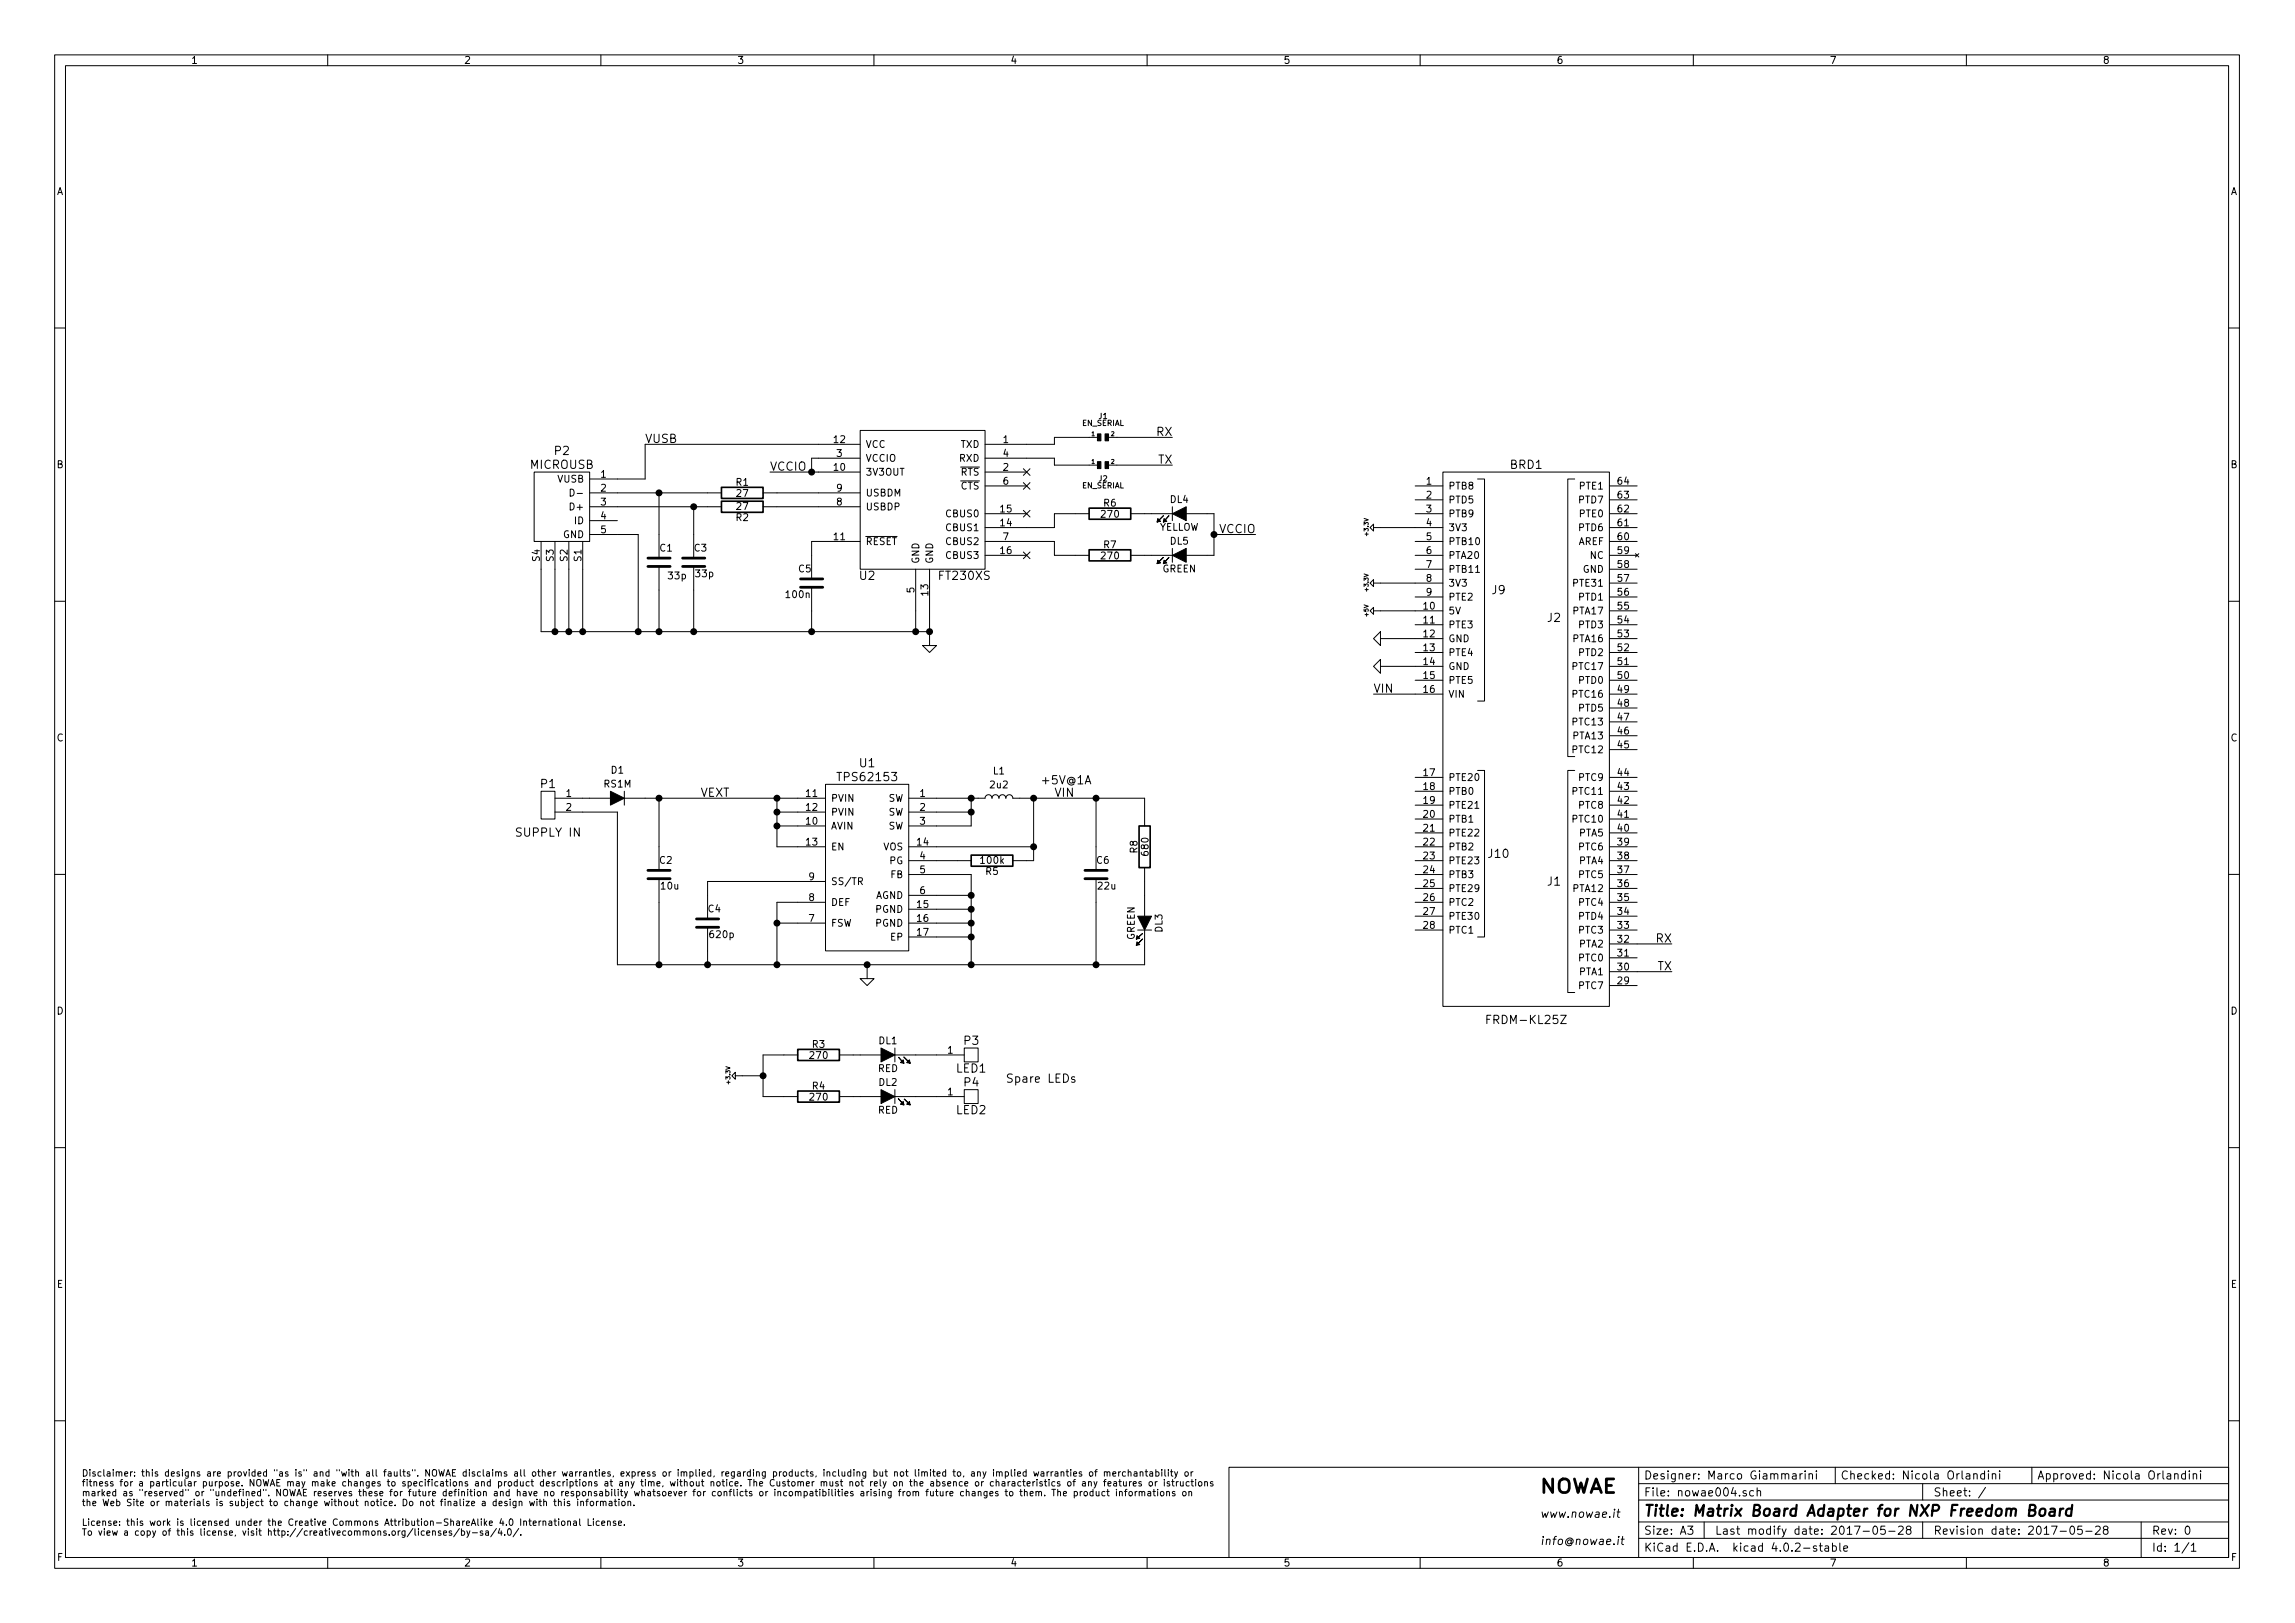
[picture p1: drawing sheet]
<svg xmlns="http://www.w3.org/2000/svg" width="420mm" height="297mm" viewBox="0 0 420 297" stroke-linecap="round" stroke-linejoin="round" font-family="sans-serif">
<defs><g id="words">
<text font-size="3.5" x="282" y="273.3">NOWAE</text>
<text font-size="2.8" x="301" y="277.5">Title: Matrix Board Adapter for NXP Freedom Board</text>
<g font-size="2.1">
<text x="101.5" y="83.3">P2</text>
<text x="118.1" y="81.1">VUSB</text>
<text x="211.7" y="79.8">RX</text>
<text x="97.1" y="85.8">MICROUSB</text>
<text x="141" y="86.1">VCCIO</text>
<text x="211.9" y="84.9">TX</text>
<text x="276.5" y="85.8">BRD1</text>
<text x="223.1" y="97.6">VCCIO</text>
<text x="157.4" y="106.1">U2</text>
<text x="172.1" y="106.1">FT230XS</text>
<text x="273.2" y="108.7">J9</text>
<text x="283.3" y="113.8">J2</text>
<text x="251.5" y="126.8">VIN</text>
<text x="153.7" y="143">TPS62153</text>
<text x="157.4" y="140.4">U1</text>
<text x="190.5" y="143.5">+5V@1A</text>
<text x="99" y="144.2">P1</text>
<text x="128.3" y="145.8">VEXT</text>
<text x="193" y="145.8">VIN</text>
<text x="94.7" y="153.1">SUPPLY IN</text>
<text x="272.6" y="157">J10</text>
<text x="283.3" y="162.1">J1</text>
<text x="303.1" y="172.5">RX</text>
<text x="303.4" y="177.6">TX</text>
<text x="176.5" y="191.2">P3</text>
<text x="272.7" y="187.4">FRDM-KL25Z</text>
<text x="175.1" y="196.3">LED1</text>
<text x="175.1" y="203.9">LED2</text>
<text x="176.5" y="198.8">P4</text>
<text x="184.1" y="198.2">Spare LEDs</text>
<text x="301" y="273.9">File: nowae004.sch</text>
<text x="301" y="270.8">Designer: Marco Giammarini</text>
<text x="337" y="270.8">Checked: Nicola Orlandini</text>
<text x="354" y="273.9">Sheet: /</text>
<text x="373" y="270.8">Approved: Nicola Orlandini</text>
<text x="282" y="277.8">www.nowae.it</text>
<text x="301" y="280.9">Size: A3</text>
<text x="314" y="280.9">Last modify date: 2017-05-28</text>
<text x="354" y="280.9">Revision date: 2017-05-28</text>
<text x="394" y="280.9">Rev: 0</text>
<text x="282" y="282.8">info@nowae.it</text>
<text x="301" y="284">KiCad E.D.A. kicad 4.0.2-stable</text>
<text x="394" y="284">Id: 1/1</text>
</g>
<g font-size="1.8">
<text x="35" y="11.7">1</text>
<text x="85" y="11.7">2</text>
<text x="135" y="11.7">3</text>
<text x="185" y="11.7">4</text>
<text x="235" y="11.7">5</text>
<text x="285" y="11.7">6</text>
<text x="335" y="11.7">7</text>
<text x="385" y="11.7">8</text>
<text x="10.4" y="35.7">A</text>
<text x="408.4" y="35.7">A</text>
<text x="152.7" y="81.1">12</text>
<text x="153.2" y="83.6">3</text>
<text x="158.5" y="82">VCC</text>
<text x="175.8" y="82">TXD</text>
<text x="183.7" y="81.1">1</text>
<text x="183.7" y="83.6">4</text>
<text x="10.4" y="85.7">B</text>
<text x="102" y="88.3">VUSB</text>
<text x="110" y="87.4">1</text>
<text x="110" y="90">2</text>
<text x="134.8" y="88.9">R1</text>
<text x="152.7" y="86.1">10</text>
<text x="153.2" y="90">9</text>
<text x="158.5" y="84.5">VCCIO</text>
<text x="158.5" y="87">3V3OUT</text>
<text x="175.6" y="84.5">RXD</text>
<text x="175.8" y="87">RTS</text>
<text x="175.8" y="89.6">CTS</text>
<text x="183.7" y="86.1">2</text>
<text x="183.7" y="88.7">6</text>
<text x="261.1" y="88.7">1</text>
<text x="265.2" y="89.6">PTB8</text>
<text x="289.2" y="89.6">PTE1</text>
<text x="296.2" y="88.7">64</text>
<text x="408.4" y="85.7">B</text>
<text x="104.6" y="93.4">D+</text>
<text x="105.2" y="95.9">ID</text>
<text x="110" y="92.5">3</text>
<text x="110" y="95">4</text>
<text x="134.8" y="95.3">R2</text>
<text x="134.9" y="93.3">27</text>
<text x="134.9" y="90.9">27</text>
<text x="153.2" y="92.5">8</text>
<text x="158.5" y="93.4">USBDP</text>
<text x="158.5" y="90.8">USBDM</text>
<text x="173.3" y="94.7">CBUS0</text>
<text x="183.2" y="93.8">15</text>
<text x="201.7" y="94.7">270</text>
<text x="202.1" y="92.7">R6</text>
<text x="214.2" y="92">DL4</text>
<text x="261.1" y="91.2">2</text>
<text x="261.1" y="93.8">3</text>
<text x="265.2" y="92.1">PTD5</text>
<text x="265.2" y="94.7">PTB9</text>
<text x="289.1" y="92.1">PTD7</text>
<text x="289.2" y="94.7">PTE0</text>
<text x="296.2" y="93.8">62</text>
<text x="296.2" y="91.2">63</text>
<text x="103" y="98.5">GND</text>
<text x="110" y="97.6">5</text>
<text x="120.8" y="100.9">C1</text>
<text x="127.1" y="100.9">C3</text>
<text x="152.7" y="98.8">11</text>
<text x="158.5" y="99.7">RESET</text>
<text x="173.3" y="99.7">CBUS2</text>
<text x="173.3" y="97.2">CBUS1</text>
<text x="183.2" y="96.3">14</text>
<text x="183.2" y="101.4">16</text>
<text x="183.7" y="98.8">7</text>
<text x="202.1" y="100.3">R7</text>
<text x="212.1" y="97.1">YELLOW</text>
<text x="214.2" y="99.7">DL5</text>
<text x="261.1" y="96.3">4</text>
<text x="261.1" y="98.8">5</text>
<text x="261.1" y="101.4">6</text>
<text x="265.2" y="97.2">3V3</text>
<text x="265.2" y="99.7">PTB10</text>
<text x="288.8" y="99.7">AREF</text>
<text x="289.1" y="97.2">PTD6</text>
<text x="296.2" y="98.8">60</text>
<text x="296.2" y="96.3">61</text>
<text x="296.2" y="101.4">59</text>
<text x="98.8" y="102.7" transform="rotate(-90 98.8 102.7)">S4</text>
<text x="101.3" y="102.7" transform="rotate(-90 101.3 102.7)">S3</text>
<text x="103.9" y="102.7" transform="rotate(-90 103.9 102.7)">S2</text>
<text x="106.4" y="102.7" transform="rotate(-90 106.4 102.7)">S1</text>
<text x="122.4" y="106">33p</text>
<text x="127.4" y="105.6">33p</text>
<text x="146.2" y="104.7">C5</text>
<text x="168.3" y="103.2" transform="rotate(-90 168.3 103.2)">GND</text>
<text x="170.8" y="103.2" transform="rotate(-90 170.8 103.2)">GND</text>
<text x="173.3" y="102.3">CBUS3</text>
<text x="201.7" y="102.3">270</text>
<text x="212.8" y="104.7">GREEN</text>
<text x="261.1" y="103.9">7</text>
<text x="261.1" y="106.5">8</text>
<text x="265.2" y="102.3">PTA20</text>
<text x="265.2" y="104.8">PTB11</text>
<text x="265.2" y="107.4">3V3</text>
<text x="288.2" y="107.4">PTE31</text>
<text x="289.7" y="104.8">GND</text>
<text x="291.1" y="102.3">NC</text>
<text x="296.2" y="106.5">57</text>
<text x="296.2" y="103.9">58</text>
<text x="144" y="109.4">100n</text>
<text x="167.4" y="108.5" transform="rotate(-90 167.4 108.5)">5</text>
<text x="169.9" y="109" transform="rotate(-90 169.9 109)">13</text>
<text x="260.7" y="111.5">10</text>
<text x="261.1" y="109">9</text>
<text x="265.2" y="109.9">PTE2</text>
<text x="265.2" y="112.4">5V</text>
<text x="288.1" y="112.4">PTA17</text>
<text x="289.1" y="109.9">PTD1</text>
<text x="296.2" y="111.5">55</text>
<text x="296.2" y="109">56</text>
<text x="260.7" y="114.1">11</text>
<text x="260.7" y="116.6">12</text>
<text x="260.7" y="119.2">13</text>
<text x="265.2" y="115">PTE3</text>
<text x="265.2" y="117.5">GND</text>
<text x="288.1" y="117.5">PTA16</text>
<text x="289.1" y="115">PTD3</text>
<text x="296.2" y="119.2">52</text>
<text x="296.2" y="116.6">53</text>
<text x="296.2" y="114.1">54</text>
<text x="260.7" y="121.7">14</text>
<text x="260.7" y="124.2">15</text>
<text x="265.2" y="120.1">PTE4</text>
<text x="265.2" y="122.6">GND</text>
<text x="265.2" y="125.1">PTE5</text>
<text x="288.1" y="122.6">PTC17</text>
<text x="289.1" y="125.1">PTD0</text>
<text x="289.1" y="120.1">PTD2</text>
<text x="296.2" y="124.2">50</text>
<text x="296.2" y="121.7">51</text>
<text x="260.7" y="126.8">16</text>
<text x="265.2" y="127.7">VIN</text>
<text x="288.1" y="127.7">PTC16</text>
<text x="289.1" y="130.2">PTD5</text>
<text x="296.2" y="131.9">47</text>
<text x="296.2" y="129.3">48</text>
<text x="296.2" y="126.8">49</text>
<text x="10.4" y="135.7">C</text>
<text x="288.1" y="137.8">PTC12</text>
<text x="288.1" y="135.3">PTA13</text>
<text x="288.1" y="132.8">PTC13</text>
<text x="296.2" y="136.9">45</text>
<text x="296.2" y="134.4">46</text>
<text x="408.4" y="135.7">C</text>
<text x="111.9" y="141.6">D1</text>
<text x="181.9" y="141.7">L1</text>
<text x="260.7" y="142">17</text>
<text x="265.2" y="142.9">PTE20</text>
<text x="289.1" y="142.9">PTC9</text>
<text x="296.2" y="142">44</text>
<text x="103.7" y="145.8">1</text>
<text x="103.7" y="148.4">2</text>
<text x="110.6" y="144.1">RS1M</text>
<text x="147.6" y="145.8">11</text>
<text x="147.6" y="148.4">12</text>
<text x="152.1" y="146.7">PVIN</text>
<text x="152.1" y="149.3">PVIN</text>
<text x="162.5" y="146.7">SW</text>
<text x="162.5" y="149.3">SW</text>
<text x="168.4" y="145.8">1</text>
<text x="168.4" y="148.4">2</text>
<text x="181.3" y="144.3">2u2</text>
<text x="260.7" y="149.6">20</text>
<text x="260.7" y="144.6">18</text>
<text x="260.7" y="147.1">19</text>
<text x="265.2" y="145.5">PTB0</text>
<text x="265.2" y="148">PTE21</text>
<text x="288.1" y="145.5">PTC11</text>
<text x="289.1" y="148">PTC8</text>
<text x="296.2" y="149.6">41</text>
<text x="296.2" y="147.1">42</text>
<text x="296.2" y="144.6">43</text>
<text x="147.6" y="150.9">10</text>
<text x="147.6" y="154.7">13</text>
<text x="152.1" y="151.8">AVIN</text>
<text x="152.1" y="155.6">EN</text>
<text x="161.6" y="155.6">VOS</text>
<text x="162.5" y="151.8">SW</text>
<text x="167.9" y="154.7">14</text>
<text x="168.4" y="150.9">3</text>
<text x="260.7" y="152.2">21</text>
<text x="260.7" y="154.7">22</text>
<text x="265.2" y="150.5">PTB1</text>
<text x="265.2" y="153.1">PTE22</text>
<text x="265.2" y="155.6">PTB2</text>
<text x="288.1" y="150.5">PTC10</text>
<text x="289.1" y="153.1">PTA5</text>
<text x="289.1" y="155.6">PTC6</text>
<text x="296.2" y="152.2">40</text>
<text x="296.2" y="154.7">39</text>
<text x="120.8" y="158.1">C2</text>
<text x="148.1" y="161.1">9</text>
<text x="152.1" y="162">SS/TR</text>
<text x="162.8" y="158.2">PG</text>
<text x="163" y="160.7">FB</text>
<text x="168.4" y="157.3">4</text>
<text x="168.4" y="159.8">5</text>
<text x="179.7" y="158.1">100k</text>
<text x="180.5" y="160.1">R5</text>
<text x="200.8" y="158.1">C6</text>
<text x="208.2" y="156.1" transform="rotate(-90 208.2 156.1)">R8</text>
<text x="210.3" y="156.4" transform="rotate(-90 210.3 156.4)">680</text>
<text x="260.7" y="157.3">23</text>
<text x="260.7" y="159.8">24</text>
<text x="265.2" y="158.2">PTE23</text>
<text x="265.2" y="160.7">PTB3</text>
<text x="289.1" y="160.7">PTC5</text>
<text x="289.1" y="158.2">PTA4</text>
<text x="296.2" y="159.8">37</text>
<text x="296.2" y="157.3">38</text>
<text x="121.1" y="162.8">10u</text>
<text x="129.7" y="167">C4</text>
<text x="148.1" y="164.9">8</text>
<text x="152.1" y="165.8">DEF</text>
<text x="160.1" y="164.5">AGND</text>
<text x="160.2" y="167">PGND</text>
<text x="167.9" y="166.2">15</text>
<text x="168.4" y="163.6">6</text>
<text x="201.1" y="162.8">22u</text>
<text x="260.7" y="162.3">25</text>
<text x="260.7" y="164.9">26</text>
<text x="260.7" y="167.4">27</text>
<text x="265.2" y="163.2">PTE29</text>
<text x="265.2" y="165.8">PTC2</text>
<text x="288.1" y="163.2">PTA12</text>
<text x="289.1" y="165.8">PTC4</text>
<text x="296.2" y="167.4">34</text>
<text x="296.2" y="164.9">35</text>
<text x="296.2" y="162.3">36</text>
<text x="130.1" y="171.7">620p</text>
<text x="148.1" y="168.7">7</text>
<text x="152.1" y="169.6">FSW</text>
<text x="160.2" y="169.6">PGND</text>
<text x="163" y="172.1">EP</text>
<text x="167.9" y="168.7">16</text>
<text x="167.9" y="171.2">17</text>
<text x="207.7" y="172.1" transform="rotate(-90 207.7 172.1)">GREEN</text>
<text x="212.8" y="170.6" transform="rotate(-90 212.8 170.6)">DL3</text>
<text x="260.7" y="170">28</text>
<text x="265.2" y="168.3">PTE30</text>
<text x="265.2" y="170.9">PTC1</text>
<text x="289.1" y="173.4">PTA2</text>
<text x="289.1" y="170.9">PTC3</text>
<text x="289.1" y="168.3">PTD4</text>
<text x="296.2" y="172.5">32</text>
<text x="296.2" y="170">33</text>
<text x="289.1" y="178.5">PTA1</text>
<text x="289.1" y="175.9">PTC0</text>
<text x="296.2" y="177.6">30</text>
<text x="296.2" y="175">31</text>
<text x="10.4" y="185.7">D</text>
<text x="289.1" y="181">PTC7</text>
<text x="296.2" y="180.1">29</text>
<text x="408.4" y="185.7">D</text>
<text x="148.7" y="191.8">R3</text>
<text x="160.9" y="191.1">DL1</text>
<text x="148.4" y="193.8">270</text>
<text x="160.7" y="196.2">RED</text>
<text x="173.5" y="192.8">1</text>
<text x="148.4" y="201.4">270</text>
<text x="148.7" y="199.4">R4</text>
<text x="160.7" y="203.8">RED</text>
<text x="160.9" y="198.7">DL2</text>
<text x="173.5" y="200.4">1</text>
<text x="10.4" y="235.7">E</text>
<text x="408.4" y="235.7">E</text>
<text x="10.5" y="285.7">F</text>
<text x="35" y="286.7">1</text>
<text x="85" y="286.7">2</text>
<text x="135" y="286.7">3</text>
<text x="185" y="286.7">4</text>
<text x="235" y="286.7">5</text>
<text x="285" y="286.7">6</text>
<text x="335" y="286.7">7</text>
<text x="385" y="286.7">8</text>
<text x="408.5" y="285.7">F</text>
</g>
<g font-size="1.4">
<text x="198.1" y="77.9">EN_SERIAL</text>
<text x="201.2" y="76.7">J1</text>
<text x="198.1" y="89.4">EN_SERIAL</text>
<text x="201.2" y="88.1">J2</text>
</g>
<g font-size="1.1">
<text x="199.8" y="79.8">1</text>
<text x="203.4" y="79.8">2</text>
<text x="199.8" y="84.9">1</text>
<text x="203.4" y="84.9">2</text>
<text x="250.5" y="97.9" transform="rotate(-90 250.5 97.9)">+3.3V</text>
<text x="250.5" y="112.8" transform="rotate(-90 250.5 112.8)">+5V</text>
<text x="250.5" y="108.1" transform="rotate(-90 250.5 108.1)">+3.3V</text>
<text x="133.7" y="198.3" transform="rotate(-90 133.7 198.3)">+3.3V</text>
</g>
</g></defs>
<g fill="none" stroke="#000" stroke-width=".18">
<path d="M10 10h400v277h-400zM12 12h396v273.1h-396zM60 10v2M110 10v2M160 10v2M210 10v2M260 10v2M310 10v2M360 10v2M10 60h2M157.5 78.8h22.8v25.4h-22.8zM408 60h2"/>
<path d="M97.8 86.4h10.1v12.7h-10.1zM99.1 99.1v16.5h71.1M101.6 99.1v16.5M104.1 99.1v16.5M104.4 89.5a.64 .64 0 0 1 .7 .7 .64 .64 0 0 1-.7 .6zM105.7 90.3h.9M106.7 99.1v16.5M107.9 97.8h8.9v17.8M107.9 92.7h24.2M107.9 90.2h24.2M107.9 95.3h5.1M120.6 90.2v11.9"/>
<path d="M127 92.7v9.4M139.7 92.7h17.8M139.7 90.2h17.8M141 86.4h16.5M157.5 83.9h-8.9v2.5M157.5 99.1h-8.9v6.9M157.5 81.3h-39.4v6.4h-10.2M158.5 98.2h5.7M175.9 85.5h3.4M175.9 88h3.4M180.3 99.1h12.7v2.5h6.4M180.3 94h7.7"/>
<path d="M180.3 86.4h7.7M180.3 83.9h12.7v1.2h7.9M180.3 88.9h7.7M187.4 93.4l1.2 1.2M187.4 88.3l1.2 1.2M187.4 85.8l1.2 1.2M188.6 93.4l-1.2 1.2M188.6 88.3l-1.2 1.2M188.6 85.8l-1.2 1.2M199.4 94h-6.4v2.6h-12.7M200.9 80h-7.9v1.3h-12.7M203 85.1h11.6"/>
<path d="M203 80h11.6M207 94h7.6M214.6 92.7v2.6M217.2 94h5v7.6h-5M222.2 97.8h7.7M250.8 96.6l.7-.7v1.3zM251.5 96.6h12.7M259.1 94h5.1M259.1 99.1h5.1M259.1 88.9h5.1M259.1 91.5h5.1M264.2 86.4h30.4v97.8h-30.4z"/>
<path d="M270.5 87.7h1.3v40.6h-1.3M288.3 87.7h-1.3v50.8h1.3M294.6 94h5.1M294.6 99.1h5.1M294.6 96.6h5.1M294.6 88.9h5.1M294.6 91.5h5.1M10 110h2M120.6 103.7v11.9M127 103.7v11.9M148.6 107.5v8.1M167.6 104.2v11.4"/>
<path d="M168.9 118.1h2.5l-1.2 1.3zM170.2 104.2v13.9M180.3 101.6h7.7M187.4 101l1.2 1.2M188.6 101l-1.2 1.2M207 101.6h7.6M214.6 100.4v2.5M250.8 106.7l.7-.6v1.3zM250.8 111.8l.7-.6v1.2zM251.5 106.7h12.7M251.5 111.8h12.7M252.7 115.6v2.5l-1.2-1.2z"/>
<path d="M252.7 116.9h11.5M259.1 101.6h5.1M259.1 104.2h5.1M259.1 109.3h5.1M259.1 114.3h5.1M259.1 119.4h5.1M270.2 104.8h.7M294.6 101.6h5.1M294.6 104.2h5.1M294.6 106.7h5.1M294.6 109.3h5.1M294.6 111.8h5.1"/>
<path d="M294.6 114.3h5.1M294.6 116.9h5.1M294.6 119.4h5.1M299.4 101.3l.6 .6M300 101.3l-.6 .6M408 110h2M251.5 127h12.7M252.7 120.7v2.5l-1.2-1.2zM252.7 122h11.5M259.1 124.5h5.1M294.6 124.5h5.1M294.6 122h5.1"/>
<path d="M294.6 137.2h5.1M294.6 127h5.1M294.6 134.7h5.1M294.6 132.1h5.1M294.6 129.6h5.1M99.1 144.8h2.5v5.1h-2.5zM101.6 146.1h10.2M101.6 148.6h11.4v28h96.5v-6.4M114.3 146.1h36.8M114.3 144.8v2.6M120.6 146.1v13.2M142.2 146.1v8.9h8.9"/>
<path d="M142.2 148.6h8.9M142.2 151.2h8.9M151.1 143.5h15.3v30.5h-15.3zM166.4 146.1h13.9a.63 .63 0 0 1 .7-.6 .63 .63 0 0 1 .6 .6 .63 .63 0 0 1 .6-.6 .63 .63 0 0 1 .7 .6 .63 .63 0 0 1 .6-.6 .63 .63 0 0 1 .6 .6 .63 .63 0 0 1 .7-.6 .63 .63 0 0 1 .6 .6h24.1v5.1M166.4 155h22.8M166.4 157.5h11.4M166.4 148.6h11.4M177.8 146.1v5.1h-11.4M189.2 146.1v11.4h-3.8M200.7 146.1v13.2M209.5 158.8v8.9M259.1 149.9h5.1"/>
<path d="M259.1 152.4h5.1M259.1 155h5.1M259.1 147.4h5.1M259.1 157.5h5.1M259.1 144.8h5.1M259.1 142.3h5.1M270.5 141h1.3v30.5h-1.3M288.3 141h-1.3v40.6h1.3M294.6 149.9h5.1M294.6 152.4h5.1M294.6 155h5.1M294.6 147.4h5.1"/>
<path d="M294.6 157.5h5.1M294.6 144.8h5.1M294.6 142.3h5.1M10 160h2M120.6 160.8v15.8M129.5 169.7v6.9M142.2 168.9h8.9M151.1 165.1h-8.9v11.5M151.1 161.3h-21.6v6.9M157.5 179.1h2.5l-1.3 1.3zM158.7 176.6v2.5M166.4 160.1h11.4v16.5"/>
<path d="M166.4 163.9h11.4M166.4 166.4h11.4M166.4 168.9h11.4M166.4 171.5h11.4M200.7 160.8v15.8M208.3 170.2h2.5M259.1 160.1h5.1M259.1 170.2h5.1M259.1 167.7h5.1M259.1 162.6h5.1M259.1 165.1h5.1M294.6 160.1h5.1"/>
<path d="M294.6 177.8h11.5M294.6 175.3h5.1M294.6 172.8h11.5M294.6 170.2h5.1M294.6 167.7h5.1M294.6 162.6h5.1M294.6 165.1h5.1M408 160h2M134 196.9l.6-.6v1.2zM134.6 196.9h5.1M146 193.1h-6.3v7.6h6.3M153.7 193.1h7.6"/>
<path d="M163.8 193.1h12.7M163.8 191.8v2.5M163.8 199.4v2.6M176.5 191.8h2.6v2.5h-2.6zM176.5 199.4h2.6v2.6h-2.6zM196.7 197.1h-.3l-.2 .2v.2l.5 .1v.4h-.5M285.7 185.8h1l-1 1.5h1M294.6 180.4h5.1M10 210h2M153.7 200.7h7.6M163.8 200.7h12.7M408 210h2"/>
<path d="M10 260h2M15.1 271.2h.4M15.1 274.8h.4M15.1 279.8h.7M15.3 269a.6 .6 0 0 1 .7 .6 .6 .6 0 0 1-.7 .6zM15.3 273.1l.1-.1h.3l.1 .8M15.3 274.4v1l.2 .2M15.3 278v1.2h.5M15.3 273v.8M15.4 279.8v1.2M15.5 270.8l-.2 .1v1.1M15.8 273.1l.2-.1h.2l.1 .8"/>
<path d="M16 270.8v.1M16 274.9l.1-.1h.3l.1 .8M16 271.2v.8M16 274.4v1.2M16.2 278v.1M16.2 278.4v.8M16.3 271.2h.5M16.5 269v.1M16.5 269.4v.8M16.5 270.8v1l.3 .2M16.9 273h.4l.1 .8M17 275.2l.6-.1-.2-.3h-.4v.6l.2 .2 .3-.1"/>
<path d="M17.2 271.3l.2-.1h.3v.8M17.2 271.2v.8M17.3 278.4h-.3l-.3 .2 .1 .5h.5M17.4 273.3l-.5 .1-.1 .1 .1 .2h.5M17.4 269.4h-.3l-.1 .1v.2l.4 .1v.3h-.4M17.8 278.8l.5-.1-.1-.3h-.4v.6l.1 .2 .4-.1M18 273v.8M18.2 271.6l.6-.1-.2-.3h-.3l-.1 .6 .2 .2 .3-.1M18.3 273l-.3 .2M18.5 269.4h-.3l-.3 .2 .1 .5h.5M18.7 272.6v1.2M18.8 278.5l.2-.1h.3v.8"/>
<path d="M18.8 273.3l.4 .5M18.8 278.4v.8M18.9 274.4l.3 1.2 .2-.9 .2 .9 .3-1.2M19 269v1l.2 .2M19.1 279.8v.1M19.2 273l-.5 .4M19.6 273.4l.6-.1-.2-.3h-.3l-.1 .6 .2 .2 .3-.1M19.6 269.4h.5v.8M19.7 271.2h-.3l-.1 .1v.2l.4 .1v.3h-.4M20.1 269.7l-.5 .1v.1v.2h.5M20.3 275.2l.6-.1-.2-.3h-.4v.6l.2 .2 .3-.1M20.3 278.4h-.3l-.1 .1v.2l.4 .1v.3h-.4"/>
<path d="M20.7 271.2h-.3l-.2 .1 .1 .2 .4 .1v.3h-.5M20.7 269v.1M20.7 269.4v.8M20.8 278.8l.6-.1-.2-.3h-.3l-.1 .6 .2 .2 .3-.1M21.2 273h-.3l-.3 .2 .1 .5h.5M21.2 272.6v1.2M21.3 269.5l.2-.1h.2l.1 .8M21.3 269.4v.8M21.4 274.8h.3l.2 .2-.1 .5h-.4M21.4 274.4v1.2M21.8 269.5l.2-.1h.3v.8M21.9 279.1v.1"/>
<path d="M21.9 278.4v.1M22 271.2h.4M22.4 270.8l-.3 .1v1.1M22.7 273h.4l.1 .8M22.8 269.8l.6-.1-.2-.3h-.3l-.1 .6 .2 .2 .3-.1M22.8 271.3l.4-.1 .2 .2-.1 .5h-.4zM23.2 273.3l-.5 .1-.1 .1 .1 .2h.5M23.2 278.4h.4M23.4 278v1l.2 .2M23.9 269.4v.8M23.9 271.2v.8M24 274.4l-.6 .1v.3l.6 .3v.2l-.2 .3-.5-.1"/>
<path d="M24.1 278.5l.1-.1h.3l.1 .8M24.1 278v1.2M24.2 273h-.3l-.2 .1 .1 .2 .4 .1v.3h-.5M24.3 269.4l-.4 .2M24.3 271.2l-.4 .2M24.5 274.4v.1M24.5 274.8v.8M24.6 270v.2M24.6 269.4v.1M24.9 274.8h.4M25.1 274.4v1l.2 .2M25.1 278v.1"/>
<path d="M25.1 278.4v.8M25.6 271.2h.4l.1 .8M25.6 272.6v.2M25.7 275.2l.6-.1-.2-.3h-.3l-.1 .6 .2 .2 .3-.1M25.9 269.4h.5M26.1 272.6v.2M26.1 271.5l-.5 .1-.1 .1 .1 .2h.5M26.1 269v1l.3 .2M26.1 278.4h-.3l-.1 .1v.2l.4 .1v.3h-.4M26.6 273v.8M26.8 269.5l.2-.1h.3v.8M26.8 269v1.2"/>
<path d="M26.9 273l-.3 .2M27.3 273.4l.5-.1-.1-.3h-.4v.6l.1 .2 .4-.1M27.5 278.4l.2 .8 .2-.6 .3 .6 .2-.8M27.6 271.2h.3l.3 .2-.2 .5h-.4M27.6 271.2v1.2M27.7 274.9l.3-.1 .3 .2-.2 .5h-.4zM27.9 269v.1M27.9 269.4v.8M28.7 271.2h.4l.1 .8M28.7 273h-.3l-.1 .1v.2l.4 .1v.3h-.4M28.8 274.8v.8M28.8 278.5l.4-.1 .2 .2-.1 .5h-.4z"/>
<path d="M28.9 269.4h-.3l-.2 .1v.2l.5 .1v.3h-.5M29.1 274.8l-.3 .2M29.2 271.5l-.5 .1-.1 .1 .1 .2h.5M29.2 273.4l.6-.1-.2-.3h-.3l-.1 .6 .2 .2 .3-.1M29.8 271.2v.8M29.9 278.4v.8M30.1 271.2l-.3 .2M30.3 278.4l-.4 .2M30.3 273v.8M30.3 271.2h.5M30.4 274.9l.2-.1h.3v.8M30.4 274.8v.8"/>
<path d="M30.5 270.8v1l.3 .2M30.7 273l-.4 .2M30.7 278v1.2M30.8 278.7l.3 .5M30.8 269.4h-.3l-.2 .2 .1 .5h.4M30.8 269v1.2M30.9 273l.3 .8 .3-.8M30.9 274.9l.2-.1h.3v.8M31.1 278.4l-.4 .4M31.2 270.8v.1M31.2 271.2v.8M31.2 279.8l-.2 .1v1.1"/>
<path d="M31.4 269.8l.5-.1-.1-.3h-.4v.6l.1 .2 .4-.1M31.9 273.4l.6-.1-.2-.3h-.3l-.1 .6 .2 .2 .3-.1M32 274.8h.5v.8M32.3 271.2h-.4l-.2 .2 .1 .5h.5M32.5 275.1l-.5 .1v.1v.2h.5M32.5 278v.1M32.5 278.4v.8M32.6 279.8v1l.2 .2M32.8 271.2v.7l.3 .1 .2-.2M32.8 269.4h-.2l-.2 .1v.2l.4 .1v.3h-.4M32.9 274.8h.5M33.1 274.4v1l.3 .2"/>
<path d="M33.2 279.8v1.2M33.3 271.2v.8M33.4 269v.1M33.4 269.4v.8M33.5 273h-.4l-.2 .2 .1 .5h.5M33.5 272.6v1.2M33.5 278.4h-.3l-.2 .1 .1 .2 .4 .1v.3h-.5M33.8 275.2l.5-.1-.1-.3h-.4v.6l.1 .2 .4-.1M33.9 270.8v1l.1 .2M34 272.6v.2M34.3 279.8v.1M34.5 269.4l-.1 1-.4 .1"/>
<path d="M34.5 269.4h-.4l-.2 .2 .1 .5h.5M34.5 272.6v.2M34.5 271.2h.5v.8M34.8 274.8v.8M35 278v1l.2 .2M35 271.5l-.5 .1-.1 .1 .1 .2h.5M35.1 269.5l.1-.1h.3l.1 .8M35.1 269.4v.8M35.2 274.8l-.4 .2M35.6 274.4v.1M35.6 274.8v.8M35.6 271.2v.8"/>
<path d="M35.6 278v.1M35.6 278.4v.8M35.9 273.1l.3-.1 .3 .2-.2 .5h-.4zM35.9 271.2l-.3 .2M36.1 274.8h.5v.8M36.6 269.4h-.3l-.2 .1v.2l.5 .1v.3h-.5M36.6 275.1l-.5 .1v.1v.2h.5M36.7 278.4h-.4l-.2 .2 .1 .5h.5M36.8 279.8v1l.2 .2M37 273v.8M37.1 278.8l.6-.1-.2-.3h-.3l-.1 .6 .2 .2 .3-.1M37.2 274.4v1l.2 .2"/>
<path d="M37.2 271.2h.4l.2 .2-.1 .5h-.5M37.2 271.2v1.2M37.3 273l-.3 .2M37.4 279.8v.1M38 269.4h.5v.8M38.2 278.5l.2-.1h.3v.8M38.2 278.4v.8M38.3 274.8h-.3l-.2 .1v.2l.5 .1v.3h-.5M38.3 271.2l.1 .7 .3 .1 .1-.2M38.5 269.7l-.5 .1v.1v.2h.5M38.6 272.6v.2M38.8 271.2v.8"/>
<path d="M39 272.6v.2M39.1 269.4v.8M39.4 271.2v.8M39.5 269.4l-.4 .2M39.5 273l.1 .7 .3 .1 .2-.2M39.7 278.4h-.3l-.2 .1 .1 .2 .4 .1v.3h-.5M39.7 274.4v.1M39.7 274.8v.8M39.8 271.2l-.4 .2M39.8 269.8l.6-.1-.2-.3h-.3l-.1 .6 .2 .2 .3-.1M40.1 273v.8M40.2 271.2h.3l.2 .2-.1 .5h-.4"/>
<path d="M40.2 271.2v1.2M40.2 278.8l.6-.1-.2-.3h-.3l-.1 .6 .2 .2 .3-.1M40.6 273.1l.2-.1h.3v.8M40.6 273v.8M40.7 274.8h-.3l-.2 .1 .1 .2 .4 .1v.3h-.5M41.2 271.3l.4-.1 .2 .2-.1 .5h-.4zM41.8 269.4h.3l.3 .2-.2 .5h-.4M41.8 278.4h-.3l-.3 .2 .1 .5h.5M41.8 269.4v1.1M41.8 278v1.2M42.2 273h-.3l-.2 .2 .1 .5h.4M42.2 272.6v1.2"/>
<path d="M42.6 274.8h-.3l-.2 .1 .1 .2 .4 .1v.3h-.5M42.7 271.2h-.2l-.2 .1v.2l.4 .1v.3h-.4M42.8 273.4l.5-.1-.1-.3h-.4v.6l.2 .2 .3-.1M42.9 269.4v.8M43.1 274.8l.1 .7 .3 .1 .1-.2M43.2 269.4l-.3 .2M43.3 271.6l.5-.1-.1-.3h-.4v.6l.1 .2 .4-.1M43.3 278.4v.7l.3 .1 .2-.1M43.6 269.5l.4-.1 .2 .2-.1 .5h-.4zM43.6 274.8v.8M43.7 273h.4M43.8 278.4v.8"/>
<path d="M44.1 272.6l-.3 .1v1.1M44.2 274.8h.4l.2 .2-.1 .5h-.5M44.2 274.4v1.2M44.3 271.8v.2M44.4 278.5l.2-.1h.2l.1 .8M44.4 278.4v.8M44.5 272.6v.1M44.5 273v.8M44.6 269.4l.3 .8 .3-.8M45.1 273.1l.2-.1h.2l.1 .8M45.1 273v.8M45.3 274.8v1l-.2 .2"/>
<path d="M45.3 274.4v.1M45.5 279.8v.1M45.6 269v.1M45.6 269.4v.8M45.8 275.2l.6-.1-.2-.3h-.3l-.1 .6 .2 .2 .3-.1M46 278.4h-.4l-.2 .2 .1 .5h.5M46 278v1.2M46.1 273.4l.6-.1-.2-.3h-.3l-.1 .6 .2 .2 .3-.1M46.5 270.8v1.2l-.7-1.2v1.2M46.5 278.8l.6-.1-.2-.3h-.3l-.1 .6 .2 .2 .3-.1M46.7 269.4h-.3l-.3 .2 .1 .5h.5M46.7 269v1.2"/>
<path d="M47 279.8v.1M47 270.9l.3-.1 .4 .1 .1 .7-.3 .4a.4 .4 0 0 1-.5-.4zM47.2 269.8l.6-.1-.2-.3h-.3l-.1 .6 .2 .2 .3-.1M47.4 274.8h-.3l-.3 .2 .1 .5h.5M47.5 279.8v1l.3 .2M47.6 278.4v.8M47.7 273h-.3l-.3 .2 .1 .5h.5M47.7 272.6v1.2M47.7 274.8h.5M47.9 274.4v1l.3 .2M47.9 278.4l-.3 .2M48.2 270.8l.3 1.2 .2-.9 .2 .9 .3-1.2"/>
<path d="M48.2 272.6v.2M48.7 272.6v.2M48.8 269.4h-.3l-.3 .2 .1 .5h.5M48.8 269v1.2M49 278.4h.5M49.1 279.8v1.2M49.2 273.6v.2M49.2 278v1l.3 .2M49.3 274.8h.5M49.5 272l.4-1.2 .4 1.2M49.5 274.4v1l.3 .2M49.6 271.6h.6"/>
<path d="M49.9 278.5l.2-.1h.3v.8M49.9 278v1.2M50.2 274.9l.3-.1 .3 .2-.2 .5h-.4zM50.2 279.8v1l.3 .2M50.2 269v.2M50.7 271.3h.4M50.7 269v.2M50.9 279.8v1l.3 .2M51 278.8l.5-.1-.1-.3h-.4v.6l.1 .2 .4-.1M51.2 269.4h.5v.8M51.3 270.8h-.6v1.2h.6M51.4 272.6v1.2l-.7-1.2v1.2"/>
<path d="M51.7 269.7l-.5 .1v.1v.2h.5M51.9 272.7l.2-.1 .5 .1 .1 .7-.3 .4a.4 .4 0 0 1-.5-.4zM52.7 271.3l.2-.1h.2l.1 .8M52.7 271.2v.8M52.7 269.4h-.3l-.2 .1 .1 .2 .4 .1v.3h-.5M52.7 274.8h-.3l-.3 .2 .1 .5h.5M53.1 272.6l.2 1.2 .3-.9 .2 .9 .3-1.2M53.2 271.3l.2-.1h.2l.1 .8M53.2 274.9l.2-.1h.3v.8M53.2 274.4v1.2M53.6 278.1a.48 .48 0 0 0-.6 0 .48 .48 0 0 0-.1 .6l.2 .4 .3 .1 .2-.1M54.1 278.4v.8"/>
<path d="M54.1 279.7l-1 1.6M54.2 269v.1M54.2 269.4v.8M54.3 271.2h.4l.1 .8M54.3 274.8h.5v.8M54.4 273.8l.4-1.2 .4 1.2M54.5 278.4l-.4 .2M54.5 273.4h.5M54.8 271.5l-.5 .1-.1 .1 .1 .2h.5M54.8 275.1l-.5 .1v.1v.2h.5M54.8 278.8l.6-.1-.2-.3h-.3l-.1 .6 .2 .2 .3-.1M55.1 269.4h-.2l-.2 .1v.2l.4 .1v.3h-.4"/>
<path d="M55.3 271.2l.2 .8M55.4 279.7l-1.1 1.6M55.4 274.9l.2-.1h.3v.8M55.4 274.8v.8M55.5 273.1h.5M55.7 269v.2M55.8 271.2l-.4 1-.1 .2M55.9 278.4h.4l.1 .8M56.1 269v.2M56.1 272.6h-.6v1.2h.6M56.4 278.7l-.5 .1-.1 .1 .1 .2h.5M56.8 278.4h.5"/>
<path d="M57 278v1l.3 .2M57 274.8l-.1 1.1h-.4M57 274.8h-.3l-.3 .2 .1 .5h.5M57.2 271.3l.2-.1h.3v.8M57.2 271.2v.8M57.5 269.4h.5v.8M57.5 275.2l.6-.1-.2-.3h-.3l-.1 .6 .2 .2 .3-.1M57.6 273v.8M57.7 278v.1M57.7 278.4v.8M57.7 271.3l.2-.1h.3v.8M57.9 273l-.3 .2"/>
<path d="M58 269.7l-.5 .1v.1v.2h.5M58.1 278.4l.3 .8 .3-.8M58.2 273.4l.6-.1-.2-.3h-.3l-.1 .6 .2 .2 .4-.1M58.6 269.5l.2-.1h.3v.8M58.6 269.4v.8M58.8 271.2h.5v.8M59.1 278.8l.5-.1-.1-.3h-.4v.6l.2 .2 .3-.1M59.3 271.5l-.5 .1v.1v.2h.5M59.4 274.8l.2 .8 .3-.6 .2 .6 .2-.8M59.6 279.8v1l.3 .2M59.7 273h-.3l-.1 .1v.2l.4 .1v.3h-.4M59.9 270.8v1.2"/>
<path d="M60 271.5l.4 .5M60.2 269.4h-.3l-.2 .2 .1 .5h.4M60.2 273.4l.6-.1-.2-.3h-.3l-.1 .6 .2 .2 .3-.1M60.2 269v1.2M60.3 279.8v.1M60.4 271.2l-.5 .4M60.8 274.4v.1M60.8 274.8v.8M60.8 271.6l.6-.1-.2-.3h-.3l-.1 .6 .2 .2 .3-.1M61.1 274.8h.5M61.3 273v.8M61.3 274.4v1l.3 .2"/>
<path d="M61.6 273l-.3 .2M61.7 269v.2M61.7 278.1a.48 .48 0 0 0-.5 0 .48 .48 0 0 0-.2 .6l.2 .4 .3 .1 .2-.1M61.9 273l.3 .8 .3-.8M62 274.9l.2-.1h.3v.8M62 274.4v1.2M62.1 269v.2M62.3 278.5l.3-.1 .2 .2-.1 .5h-.4zM62.5 269.4l.3 .8 .2-.6 .2 .6 .2-.8M62.9 273.4l.5-.1-.1-.3h-.4v.6l.2 .2 .3-.1M63.1 274.9l.3-.1 .3 .2-.1 .5h-.5zM63.3 271.2h-.3l-.3 .2 .1 .5h.5"/>
<path d="M63.3 278.5l.2-.1h.3l.1 .8M63.3 278.4v.8M63.8 271.3l.2-.1h.3v.8M63.8 270.8v1.2M63.9 278.5l.1-.1h.3l.1 .8M63.9 269v.1M63.9 269.4v.8M64.2 274.8v.7l.3 .1 .2-.2M64.3 269.4h.4M64.4 273h-.3l-.2 .1 .1 .2 .4 .1v.3h-.5M64.4 269v1l.3 .2M64.7 274.8v.8"/>
<path d="M64.9 271.2h.5v.8M64.9 278.5l.2-.1h.3l.1 .8M64.9 278.4v.8M65.1 274.8h.5M65.1 269.5l.2-.1h.3v.8M65.1 269v1.2M65.3 274.4v1l.3 .2M65.4 271.5l-.5 .1-.1 .1 .1 .2h.5M65.5 278.5l.1-.1h.3l.1 .8M65.7 273h.4M65.8 272.6v1l.3 .2M66 271.3l.2-.1h.2l.1 .8"/>
<path d="M66 271.2v.8M66.5 273.1l.2-.1h.3v.8M66.5 272.6v1.2M66.5 278.5l.4-.1 .2 .2-.1 .5h-.4zM66.9 274.9l.2-.1h.2l.1 .8M66.9 274.8v.8M67.1 269.4h.5v.8M67.6 273.4l.5-.1-.1-.3h-.4v.6l.1 .2 .4-.1M67.6 271.2l-.1 1-.4 .1M67.6 271.2h-.3l-.3 .2 .1 .5h.5M67.6 269.7l-.5 .1v.1v.2h.5M67.6 278.5l.2-.1h.3v.8"/>
<path d="M67.6 278.4v.8M68 274.9l.3-.1 .3 .2-.2 .5h-.4zM68.1 271.6l.6-.1-.2-.3h-.3l-.1 .6 .2 .2 .3-.1M68.2 269v1l.2 .2M68.9 269v1l.1 .2M68.9 274.8h.4M69 273h-.2l-.2 .1v.2l.4 .1v.3h-.4M69.1 274.4v1l.2 .2M69.1 278.4h-.2l-.2 .1v.2l.4 .1v.3h-.4M69.5 273.4l.6-.1-.1-.3h-.4l-.1 .6 .2 .2 .4-.1M69.6 271.2h-.3l-.2 .1 .1 .2 .4 .1v.3h-.5M69.7 274.4v.1"/>
<path d="M69.7 274.8v.8M70.2 269.4h.5M70.4 279.2l.4-1.2 .4 1.2M70.6 278.8h.5M70.7 269l-.3 .1v1.1M70.8 274.8h-.3l-.2 .2 .1 .5h.4M70.9 271.2h.4M71.1 270.8v1l.2 .2M71.1 269.4h.5v.8M71.3 275.2l.5-.1-.1-.3h-.4v.6l.2 .2 .3-.1M71.3 273h.5M71.5 278.4h.4"/>
<path d="M71.6 269.7l-.5 .1-.1 .1 .1 .2h.5M71.6 278v1l.3 .2M71.8 271.3l.3-.1 .2 .2-.1 .5h-.4zM71.8 272.6l-.3 .1v1.1M72.1 278.4h.5M72.2 269.4v.7l.3 .1 .2-.2M72.3 273h.3l.2 .2-.1 .5-.3 .1-.2-.2zM72.3 278v1l.3 .2M72.3 275.4v.2M72.7 269.4v.8M73 278.4v.8M73.3 269v1l.2 .2"/>
<path d="M73.3 273v.8M73.4 278.4l-.4 .2M73.7 273l-.4 .2M73.7 278v.1M73.7 269.4h.5M73.7 278.4v.8M73.8 274.4a.6 .6 0 0 1 .7 .6 .6 .6 0 0 1-.7 .6zM73.9 269v1l.3 .2M74.2 271.2h-.3l-.2 .1 .1 .2 .4 .1v.3h-.5M74.3 278.4h.4l.2 .2-.1 .5h-.5M74.3 278v1.2M74.7 271.2h.4l.2 .2-.1 .5h-.5"/>
<path d="M74.7 271.2v1.2M74.8 273h.4M75 269.4h-.3l-.2 .1 .1 .2 .4 .1v.3h-.5M75 274.9l.4-.1 .2 .2-.1 .5h-.4zM75.2 272.6l-.2 .1v1.1M75.4 278.4v.7l.3 .1 .2-.1M75.5 269v.2M75.6 279.7l-1.1 1.6M75.6 273l.1 .7 .3 .1 .1-.2M75.8 271.6l.5-.1-.1-.3h-.4v.6l.1 .2 .4-.1M75.9 278.4v.8M76 279.8v1l.1 .2"/>
<path d="M76 269v.2M76.1 273v.8M76.3 278.4h.5M76.5 270v.2M76.5 278v1l.3 .2M76.6 273h.4M76.6 279.8v.1M76.7 272.6v1l.3 .2M77 274.9l.2-.1h.3v.8M77 274.8v.8M77.2 278v.1M77.2 278.4v.8"/>
<path d="M77.3 271.2h-.3l-.2 .2 .1 .5h.4M77.4 273l.1 .7 .3 .1 .1-.2M77.7 278.5l.4-.1 .2 .2-.1 .5h-.4zM77.9 270.8v.1M77.9 271.2v.8M77.9 273v.8M78.1 274.9l.4-.1 .2 .2-.1 .5h-.4zM78.2 271.2h.5M78.5 273v.8M78.6 269v1.2l-.6-1.2v1.2M78.7 270.8l-.3 .1v1.1M78.8 278.5l.2-.1h.3v.8"/>
<path d="M78.8 278.4v.8M78.9 273l-.4 .2M79 274.8h.5M79.1 270.8v.1M79.1 271.2v.8M79.2 269.1l.2-.1 .5 .1v.7l-.2 .4a.4 .4 0 0 1-.6-.4zM79.2 273.4l.6-.1-.2-.3h-.4v.6l.2 .2 .3-.1M79.2 274.4v1l.3 .2M79.9 278.7h.9M80.2 271.2h-.4l-.2 .2 .1 .5h.5M80.3 269l.3 1.2 .2-.9 .3 .9 .3-1.2M80.6 274.8h.5"/>
<path d="M80.7 271.2h.4l.1 .8M81.1 274.4l-.3 .1v1.1M81.2 271.5l-.5 .1-.1 .1 .1 .2h.5M81.5 274.4v.1M81.5 274.8v.8M81.6 271.2h.4M81.6 270.2l.4-1.2 .4 1.2M81.7 273h-.3l-.3 .2 .1 .5h.5M81.7 272.6v1.2M81.8 270.8v1l.2 .2M81.8 269.8h.5M82 278l-.6 .1v.3l.6 .3v.3l-.2 .2-.5-.1"/>
<path d="M82 274.9l.2-.1h.3v.8M82 274.8v.8M82.2 273.4l.6-.1-.2-.3h-.3l-.1 .6 .2 .2 .3-.1M82.4 270.8v.1M82.4 271.2v.8M82.5 278.5l.2-.1h.3v.8M82.5 278v1.2M82.8 269.5h.4M83 271.3l.4-.1 .2 .2-.1 .5h-.4zM83.1 273h.5M83.1 274.8h.5v.8M83.4 269h-.6v1.2h.6"/>
<path d="M83.6 272.6l-.3 .1v1.1M83.6 278.4h.5v.8M83.6 275.1l-.5 .1v.1v.2h.5M84 272.6v.1M84 273v.8M84.1 271.3l.2-.1h.3v.8M84.1 271.2v.8M84.1 279.7l-1 1.6M84.1 278.7l-.5 .1v.1v.2h.5M84.2 274.4v1l.2 .2M84.5 279.8v1.2M84.5 273.1l.2-.1h.3v.8"/>
<path d="M84.5 273v.8M84.7 278.4v.8M84.9 274.4v.1M84.9 274.8v.8M85.1 278.4l-.4 .2M85.3 274.8h.6l-.6 .8h.6M85.3 269.4h-.3l-.2 .2 .1 .5h.4M85.3 269v1.2M85.4 278.8l.6-.1-.2-.3h-.4v.6l.2 .2 .3-.1M85.6 271.2h-.3l-.2 .1 .1 .2 .4 .1v.3h-.5M85.6 272.6v.1M85.6 273v.8"/>
<path d="M85.9 269v.1M85.9 269.4v.8M86 273h.5M86.2 272.6v1l.3 .2M86.3 279.2l.4-1.2 .4 1.2M86.3 275.2l.6-.1-.2-.3h-.3l-.1 .6 .2 .2 .3-.1M86.4 278.8h.6M86.9 272.6v.1M86.9 273v.8M86.9 269.4h-.3l-.2 .1 .1 .2 .4 .1v.3h-.5M87.1 271.2h.4l.1 .8M87.4 273.1l.4-.1 .2 .2-.1 .5h-.4z"/>
<path d="M87.5 278v1l.2 .2M87.6 271.5l-.5 .1-.1 .1 .1 .2h.5M88 269.4h-.4l-.2 .2 .1 .5h.5M88.1 278v.1M88.1 278.4v.8M88.2 271.3l.1-.1h.3l.1 .8M88.2 271.2v.8M88.3 274.8h.5v.8M88.5 269v1l.1 .2M88.5 273.1l.2-.1h.3v.8M88.5 273v.8M88.7 278v1.2"/>
<path d="M88.8 278.7l.3 .5M88.8 275.1l-.5 .1v.1v.2h.5M89.1 269.4h.5v.8M89.1 278.4l-.4 .4M89.6 278.8l.5-.1-.1-.3h-.4v.6l.2 .2 .3-.1M89.6 269.7l-.5 .1v.1v.2h.5M89.8 271.2h-.4l-.2 .2 .1 .5h.5M89.8 270.8v1.2M90.2 269v.1M90.2 269.4v.8M90.5 273h.5v.8M90.8 269.5l.1-.1h.3l.1 .8"/>
<path d="M90.8 269.4v.8M90.8 274.8h-.3l-.2 .2 .1 .5h.4M90.8 274.4v1.2M90.9 279.7l-1.1 1.6M91 273.3l-.5 .1v.1v.2h.5M91.3 269.5l.1-.1h.3l.1 .8M91.3 271.2h.3l.2 .2-.1 .5h-.4M91.3 271.2v1.2M91.4 275.2l.5-.1-.1-.3h-.4v.6l.1 .2 .4-.1M91.5 279.7l-.3 .9h.7M91.6 273.1l.2-.1h.3v.8M91.6 273v.8"/>
<path d="M91.8 277.9l-.3 .9h.8M92.1 278.4v.8M92.4 271.2v.8M92.7 271.2l-.3 .2M92.7 279.1v.1M92.8 269.4h-.3l-.2 .1 .1 .2 .4 .1v.3h-.5M92.8 274.8h-.2l-.2 .1v.2l.4 .1v.3h-.4M93 279.9l.2-.1a.63 .63 0 0 1 .4 .6 .63 .63 0 0 1-.4 .6l-.3-.5zM93.1 271.3l.3-.1 .3 .2-.2 .5h-.4zM93.2 273h-.3l-.2 .2 .1 .5h.4M93.2 272.6v1.2M93.3 278.1l.2-.1a.63 .63 0 0 1 .4 .6 .63 .63 0 0 1-.4 .6l-.3-.5z"/>
<path d="M93.4 274.4v.1M93.4 274.8v.8M94.2 269.4h.5v.8M94.5 274.8l-.1 1.1h-.4M94.5 274.8h-.4l-.2 .2 .1 .5h.5M94.7 271.2h-.3l-.3 .2 .1 .5h.5M94.7 270.8v1.2M94.7 273.1l.2-.1h.3v.8M94.7 272.6v1.2M94.7 269.7l-.5 .1v.1v.2h.5M95 279.7l-1.1 1.6M95 274.9l.2-.1h.3l.1 .8"/>
<path d="M95 274.8v.8M95.3 271.2v.7l.3 .1 .2-.2M95.3 269v1l.2 .2M95.3 278v1.2M95.8 271.2v.8M95.8 273h.5v.8M95.9 278.5l.2-.1h.2l.1 .8M95.9 278.4v.8M96 269v1l.1 .2M96.3 273.3l-.5 .1v.1v.2h.5M96.8 273l.3 .8 .3-.8M96.8 278.4h.5"/>
<path d="M96.9 271.2h-.4l-.2 .2 .1 .5h.5M97 274.8l.2 .8 .2-.6 .2 .6 .3-.8M97 278v1l.3 .2M97.2 271.2h.5M97.4 270.8v1l.3 .2M97.5 269.5l.4-.1 .2 .2-.1 .5h-.4zM97.6 278.8l.6-.1-.2-.3h-.3l-.1 .6 .2 .2 .3-.1M97.8 273.4l.5-.1-.1-.3h-.4v.6l.1 .2 .4-.1M98.3 274.4v.1M98.3 274.8v.8M98.4 269.4h.5M98.6 269v1l.3 .2"/>
<path d="M98.7 274.8h.4M98.7 278.4v.8M98.9 274.4v1l.2 .2M99 278.4l-.3 .2M99.3 269.5l.2-.1h.2l.1 .8M99.3 269v1.2M99.4 278.5l.2-.1h.3v.8M99.4 278.4v.8M99.5 271.2h-.3l-.3 .2 .1 .5h.5M99.5 270.8v1.2M99.5 274.9l.2-.1h.3l.1 .8M99.5 274.4v1.2"/>
<path d="M99.7 273.1l.2-.1h.3l.1 .8M99.7 273v.8M100 271.6l.6-.1-.2-.3h-.3l-.1 .6 .2 .2 .3-.1M100.3 269.8l.6-.1-.2-.3h-.3l-.1 .6 .2 .2 .3-.1M100.5 278.4h.5v.8M100.8 273.1l.4-.1 .2 .2-.1 .5h-.4zM101 278.7l-.5 .1v.1v.2h.5M101.4 274.8h.4M101.4 269.4v.8M101.4 278.4h.5M101.5 271.2h-.3l-.2 .1 .1 .2 .4 .1v.3h-.5M101.5 274.4v1l.3 .2"/>
<path d="M101.6 278v1l.3 .2M101.8 269.4l-.4 .2M102.2 274.9l.2-.1h.3v.8M102.2 274.4v1.2M102.3 278v.1M102.3 278.4v.8M102.6 271.2h-.4l-.2 .2 .1 .5h.5M102.8 278.5l.4-.1 .2 .2-.1 .5h-.4zM102.8 273v.8M102.9 269.4l.3 .8 .2-.6 .2 .6 .3-.8M103.1 271.2v.8M103.2 273l-.4 .2"/>
<path d="M103.3 274.4v.1M103.3 274.8v.8M103.4 271.2l-.3 .2M103.5 273.4l.6-.1-.2-.3h-.3l-.1 .6 .2 .2 .3-.1M103.8 270.8v.1M103.8 271.2v.8M103.9 278.5l.2-.1h.3v.8M103.9 278.4v.8M104.3 269.4h.4l.1 .8M104.3 274.8h-.3l-.2 .1 .1 .2 .4 .1v.3h-.5M104.4 271.2h.3l.3 .2-.2 .5h-.4M104.4 271.2v1.2"/>
<path d="M104.8 269.7l-.5 .1-.1 .1 .1 .2h.5M105 273h-.3l-.2 .1 .1 .2 .4 .1v.3h-.5M105 278.4h.5v.8M105.3 271.2h.4M105.4 269.4v.8M105.5 270.8v1l.2 .2M105.5 278.7l-.5 .1v.1v.2h.5M105.6 273h.3l.2 .2-.1 .5h-.4M105.6 273v1.2M105.7 269.4l-.3 .2M105.8 274.4v.1M105.8 274.8v.8"/>
<path d="M106.1 278v1l.2 .2M106.1 269.4v.8M106.1 270.8v.1M106.1 271.2v.8M106.3 274.9l.2-.1h.3v.8M106.3 274.8v.8M106.5 269.4l-.4 .2M106.7 273.1l.3-.1 .2 .2-.1 .5h-.4zM106.7 271.3l.4-.1 .2 .2-.1 .5h-.4zM106.9 269.4h.4l.1 .8M107.2 274.8h.5M107.4 269.7l-.5 .1-.1 .1 .1 .2h.5"/>
<path d="M107.7 278v1.2h.6M107.7 274.4l-.3 .1v1.1M107.7 273.1l.2-.1h.3l.1 .8M107.7 273v.8M107.8 271.3l.2-.1h.3v.8M107.8 271.2v.8M107.9 269.5l.2-.1h.3l.1 .8M107.9 269.4v.8M108.1 274.9l.4-.1 .2 .2-.1 .5h-.4zM108.6 278v.1M108.6 278.4v.8M108.9 269.4h.4"/>
<path d="M109 269v1l.3 .2M109.2 274.8v.8M109.2 273h-.2l-.2 .1v.2l.4 .1v.3h-.4M109.3 271.2h-.3l-.2 .1 .1 .2 .4 .1v.3h-.5M109.6 274.8l-.4 .2M109.7 278.4h-.3l-.3 .2 .1 .5h.5M109.7 269v.1M109.7 269.4v.8M109.8 273h.5v.8M109.9 274.9l.2-.1h.3v.8M109.9 274.8v.8M110.2 278.8l.5-.1-.1-.3h-.4v.6l.1 .2 .4-.1"/>
<path d="M110.2 269.8l.6-.1-.2-.3h-.3l-.1 .6 .2 .2 .3-.1M110.3 273.3l-.5 .1v.1v.2h.5M110.4 274.9l.2-.1h.3v.8M110.8 271.2h.4l.1 .8M110.9 273h.4l.2 .2-.1 .5h-.5M110.9 272.6v1.2M111.2 278.5l.2-.1h.3v.8M111.2 278.4v.8M111.3 271.5l-.5 .1-.1 .1 .1 .2h.5M111.5 274.8h.5v.8M111.7 271.2h.4M111.7 269.4h-.3l-.1 .1v.2l.4 .1v.3h-.4"/>
<path d="M111.9 270.8v1l.2 .2M112 272.6v.1M112 273v.8M112 275.1l-.5 .1v.1v.2h.5M112.3 270.1l-.1 .2M112.4 274.8h.5M112.5 272.6v1l.2 .2M112.6 274.4v1l.3 .2M112.7 278.4h-.3l-.1 .1v.2l.4 .1v.3h-.4M113.2 272.6v.1M113.2 273v.8M113.2 278.8l.6-.1-.2-.3h-.3l-.1 .6 .2 .2 .3-.1"/>
<path d="M113.3 274.4v.1M113.3 274.8v.8M113.5 271.2h.4l.1 .8M113.6 273h.4M113.7 269.8l.5-.1-.1-.3h-.4v.6l.2 .2 .3-.1M113.7 272.6v1l.3 .2M113.9 274.9l.3-.1 .3 .2-.2 .5h-.4zM114 271.5l-.5 .1-.1 .1 .1 .2h.5M114.3 279.1v.1M114.3 273l.3 .8M114.6 271.3l.1-.1h.3l.1 .8M114.6 271.2v.8"/>
<path d="M114.7 269.4l.6 .8M114.9 273l-.4 1.1-.2 .1M115 274.9l.1-.1h.3l.1 .8M115 274.8v.8M115.3 269.4l-.6 .8M115.5 271.2l.3 .8M115.7 269.4h.4l.2 .2-.1 .5h-.5M115.7 269.4v1.1M116.1 275.4v.2M116.1 271.2l-.4 1-.2 .2M116.2 273l.2 .8 .2-.6 .2 .6 .3-.8M116.8 269.4v.8"/>
<path d="M117.2 269.4l-.4 .2M117.3 271.2h.5M117.5 270.8v1l.3 .2M117.5 269.8l.6-.1-.2-.3h-.3l-.1 .6 .2 .2 .3-.1M117.5 273.1l.2-.1h.3v.8M117.5 272.6v1.2M118.2 270.8v.1M118.2 271.2v.8M118.6 273h.4l.1 .8M118.7 271.3l.2-.1h.3v.8M118.7 271.2v.8M119 269.4h-.3l-.2 .1 .1 .2 .4 .1v.3h-.5"/>
<path d="M119.1 273.3l-.5 .1-.1 .1 .1 .2h.5M119.2 271.3l.2-.1h.3v.8M119.5 273h.5M119.7 272.6v1l.3 .2M119.9 269.4h-.2l-.2 .1v.2l.4 .1v.3h-.4M120.3 271.6l.5-.1-.1-.3h-.4v.6l.1 .2 .4-.1M120.8 273h-.3l-.2 .1 .1 .2 .4 .1v.3h-.5M121.3 273.1l.4-.1 .2 .2-.1 .5h-.4zM121.4 271.9l-.1 .2M121.4 269.5l.4-.1 .2 .2-.1 .5h-.4zM122.4 273.4l.5-.1-.1-.3h-.4v.6l.2 .2 .3-.1M122.5 269.4v.8"/>
<path d="M122.7 271.2l.2 .8 .3-.6 .2 .6 .2-.8M122.9 269.4l-.4 .2M123.3 273l.3 .8 .3-.8M124.1 270.8v.1M124.1 271.2v.8M124.2 269v.1M124.2 269.4v.8M124.3 273.4l.6-.1-.2-.3h-.3l-.1 .6 .2 .2 .3-.1M124.4 271.2h.5M124.6 270.8v1l.3 .2M124.7 269.5l.2-.1h.3v.8M124.7 269.4v.8"/>
<path d="M125.2 269.5l.2-.1h.3v.8M125.3 271.3l.2-.1h.3v.8M125.3 270.8v1.2M125.4 273v.8M125.7 273l-.3 .2M126.3 269.4h.4l.2 .2-.1 .5h-.5M126.3 269.4v1.1M126.4 271.3l.3-.1 .3 .2-.2 .5h-.4zM126.8 273h.5M127.3 272.6l-.3 .1v1.1M127.4 269v1l.2 .2M127.5 271.2v.7l.3 .1 .2-.2"/>
<path d="M127.7 273.1l.4-.1 .2 .2-.1 .5h-.4zM128 271.2v.8M128 269v.1M128 269.4v.8M128.4 271.2h.5M128.5 269.8l.6-.1-.1-.3h-.4l-.1 .6 .2 .2 .4-.1M128.6 270.8v1l.3 .2M128.8 273v.8M129.2 273l-.4 .2M130.1 269.4h-.3l-.2 .2 .1 .5h.4M130.1 269v1.2M130.2 271.3l.2-.1h.2l.1 .8"/>
<path d="M130.2 271.2v.8M130.8 270.1l-.1 .2M131 273h-.4l-.2 .2 .1 .5h.5M131.3 271.3l.3-.1 .3 .2-.2 .5h-.4zM131.5 273.1l.3-.1 .3 .2-.2 .5h-.4zM132.2 269.4v.8M132.2 271.2h.4M132.4 270.8v1l.2 .2M132.5 269.4l-.3 .2M132.6 273.1l.1-.1h.3l.1 .8M132.6 273v.8M132.9 269.8l.5-.1-.1-.3h-.4v.6l.1 .2 .4-.1"/>
<path d="M133 270.8v.1M133 271.2v.8M133.5 273h.4M133.9 272.6l-.2 .1v1.1M134.1 271.2h-.3l-.2 .2 .1 .5h.4M134.3 272.6v1l.2 .2M134.4 269.4v1l-.5 .1M134.4 269.4h-.3l-.2 .2 .1 .5h.4M134.6 271.6l.5-.1-.1-.3h-.4v.6l.1 .2 .4-.1M135 272.6v.1M135 273v.8M135 269.4h.5v.8"/>
<path d="M135.5 269.7l-.5 .1v.1v.2h.5M135.6 271.8v.2M136 273h-.3l-.2 .2 .1 .5h.4M136.1 269.4v.8M136.4 273h.4M136.5 269.4l-.4 .2M136.6 272.6v1l.2 .2M136.9 270.8h.7M137.3 270.8v1.2M137.4 269.4h-.4l-.2 .2 .1 .5h.5M137.4 269v1.2M137.6 273h-.2l-.2 .1v.2l.4 .1v.3h-.4"/>
<path d="M137.9 269v.1M137.9 269.4v.8M138 271.3l.2-.1h.3v.8M138 270.8v1.2M138.5 269.5l.2-.1h.3v.8M138.5 269.4v.8M139.1 271.6l.5-.1-.1-.3h-.4v.6l.1 .2 .4-.1M139.1 273.1l.4-.1 .2 .2-.1 .5h-.4zM140.1 269.4v1l-.5 .1M140.1 269.4h-.3l-.3 .2 .1 .5h.5M140.2 273v.8M140.6 273l-.4 .2"/>
<path d="M141.6 269.4h.4l.2 .2-.1 .5h-.5M141.6 269.4v1.1M141.7 270.9a.48 .48 0 0 0-.6 0 .48 .48 0 0 0-.1 .6l.2 .4 .3 .1 .2-.2M141.9 272.6v.1M141.9 273v.8M142.2 271.2l.1 .7 .3 .1 .1-.2M142.4 273.1l.2-.1h.3v.8M142.4 273v.8M142.7 269.4v.8M142.7 271.2v.8M143.1 269.4l-.4 .2M143.4 269.5l.4-.1 .2 .2-.1 .5h-.4z"/>
<path d="M143.7 271.2h-.2l-.2 .1v.2l.4 .1v.3h-.4M144 273h-.3l-.2 .2 .1 .5h.4M144.1 271.2h.5M144.3 270.8v1l.3 .2M144.5 273.1l.4-.1 .2 .2-.1 .5h-.4zM145 271.3l.3-.1 .3 .2-.2 .5h-.4zM145 269.4h-.3l-.2 .2 .1 .5h.4M145 269v1.2M145.6 269.4l.1 .7 .3 .1 .1-.2M145.6 273.1l.2-.1h.3v.8M145.6 273v.8M146.1 271.3l.2-.1h.2l.1 .8"/>
<path d="M146.1 271.2v.8M146.1 273.1l.2-.1h.3v.8M146.1 269.4v.8M146.6 271.3l.2-.1h.2l.1 .8M147.2 269.4h-.3l-.2 .2 .1 .5h.4M147.2 273h.4l.2 .2-.1 .5h-.5M147.2 273v1.2M147.5 269.4h.5M147.6 271.6l.6-.1-.2-.3h-.3l-.1 .6 .2 .2 .3-.1M147.7 269v1l.3 .2M148.3 273h.5v.8M148.7 271.2v.8"/>
<path d="M148.8 269.4h-.3l-.1 .1v.2l.4 .1v.3h-.4M148.8 273.3l-.5 .1v.1v.2h.5M149 271.2l-.3 .2M149.2 273h.5M149.4 272.6v1l.3 .2M149.4 270.1l-.1 .2M150.1 272.6v.1M150.1 273v.8M150.3 271.3l.2-.1h.3l.1 .8M150.3 271.2v.8M150.6 273h.4l.2 .2-.1 .5h-.5M150.6 272.6v1.2"/>
<path d="M150.9 269v.1M150.9 271.3l.1-.1h.3l.1 .8M150.9 269.4v.8M151.4 269.5l.2-.1h.3v.8M151.4 269.4v.8M151.7 272.6v.1M151.7 273v.8M151.9 271.2l.1 .7 .3 .1 .2-.2M152.3 272.6v1l.2 .2M152.5 271.2v.8M152.9 272.6v.1M152.9 273v.8"/>
<path d="M153 269.4h-.3l-.2 .2 .1 .5h.4M153.3 273h.5M153.4 271.2h-.2l-.2 .1v.2l.4 .1v.3h-.4M153.5 272.6v1l.3 .2M153.5 269v1l.2 .2M153.8 271.2h.5M154 270.8v1l.3 .2M154.2 269.4v.7l.3 .1 .2-.2M154.2 272.6v.1M154.2 273v.8M154.7 269.4v.8M154.7 273.4l.5-.1-.1-.3h-.4v.6l.2 .2 .3-.1"/>
<path d="M155.6 271.3l.2-.1h.3v.8M155.6 271.2v.8M155.8 269.4h-.4l-.2 .2 .1 .5h.5M155.8 269v1.2M156.2 273h-.3l-.2 .1 .1 .2 .4 .1v.3h-.5M156.3 269v.1M156.3 269.4v.8M156.7 271.3l.3-.1 .3 .2-.2 .5h-.4zM156.9 269.5l.2-.1h.3v.8M156.9 269.4v.8M157.6 271.2h.5M157.6 273h.5v.8"/>
<path d="M157.8 270.8v1l.3 .2M158.1 273.3l-.5 .1v.1v.2h.5M158.5 269.4l-.1 1-.4 .1M158.5 269.4h-.3l-.3 .2 .1 .5h.5M158.7 273v.8M159.1 273l-.4 .2M159.4 271.2v.8M159.5 272.6v.1M159.5 273v.8M159.7 271.2l-.3 .2M160 269.4h.4l.2 .2-.1 .5h-.5M160 269v1.2"/>
<path d="M160.1 271.6l.5-.1-.1-.3h-.4v.6l.1 .2 .4-.1M160.4 273h-.3l-.1 .1v.2l.4 .1v.3h-.4M161 272.6v.1M161 273v.8M161.1 269.4v.7l.3 .1 .2-.2M161.1 270.8v1l.2 .2M161.5 273.1l.2-.1h.3l.1 .8M161.5 273v.8M161.6 269.4v.8M161.7 271.2l.3 .8M162 269.4h.5M162.2 269v1l.3 .2"/>
<path d="M162.2 271.2l-.4 1-.1 .2M163.1 273v1.1h-.5M163.1 273h-.3l-.2 .2 .1 .5h.4M163.6 271.3l.4-.1 .2 .2-.1 .5h-.4zM163.8 269.5l.2-.1h.2l.1 .8M163.8 269.4v.8M164.5 273h.4M164.7 271.3l.2-.1h.3v.8M164.7 271.2v.8M164.9 269.5l.3-.1 .3 .2-.2 .5h-.4zM164.9 272.6l-.3 .1v1.1M165.3 273v.8"/>
<path d="M165.7 273l-.4 .2M165.8 269.4h.4M166 269v1l.2 .2M166.1 273.1l.3-.1 .2 .2-.1 .5h-.4zM166.5 271.2h.5M166.7 270.8v1l.3 .2M167.2 273.1l.1-.1h.3l.1 .8M167.2 273v.8M167.4 271.3l.2-.1h.2l.1 .8M167.4 270.8v1.2M167.6 269v1l.1 .2M167.7 273.1l.1-.1h.3l.1 .8"/>
<path d="M168.2 269v.1M168.2 269.4v.8M168.4 271.6l.6-.1-.2-.3h-.3l-.1 .6 .2 .2 .3-.1M168.8 269.5l.1-.1h.3l.1 .8M168.8 269.4v.8M169.3 269.5l.1-.1h.3l.1 .8M169.5 273h.5M170 272.6l-.3 .1v1.1M170.4 269v.1M170.4 273v.7l.3 .1 .2-.2M170.4 269.4v.8M170.4 271.2h.5v.8"/>
<path d="M170.7 269.4h.5M170.9 273v.8M170.9 269v1l.3 .2M170.9 271.5l-.5 .1v.1v.2h.5M171.3 273h.4M171.4 272.6v1l.3 .2M171.5 271.2h.4l.2 .2-.1 .5h-.5M171.5 270.8v1.2M171.6 269.8l.5-.1-.1-.3h-.4v.6l.1 .2 .4-.1M172.1 273l.1 .7 .3 .1 .1-.2M172.6 273v.8M173 271.2h-.3l-.2 .1 .1 .2 .4 .1v.3h-.5"/>
<path d="M173.1 269.4h-.3l-.2 .2 .1 .5h.4M173.1 269v1.2M173.2 273v.8M173.5 271.6l.6-.1-.2-.3h-.3l-.1 .6 .2 .2 .3-.1M173.6 273l-.4 .2M173.9 273.4l.6-.1-.2-.3h-.3l-.1 .6 .2 .2 .3-.1M174.4 269.4h.5M174.6 271.3l.2-.1h.2l.1 .8M174.6 271.2v.8M174.6 269v1l.3 .2M175.3 269.5l.4-.1 .2 .2-.1 .5h-.4zM176.2 271.2h-.4l-.2 .2 .1 .5h.5"/>
<path d="M176.4 273h-.3l-.3 .2 .1 .5h.5M176.5 270.1l-.1 .2M176.6 271.6l.6-.1-.2-.3h-.3l-.1 .6 .2 .2 .3-.1M176.9 273.1l.2-.1h.3v.8M176.9 272.6v1.2M177.9 269.4h.4l.1 .8M178 273h.5v.8M178.4 269.7l-.5 .1-.1 .1 .1 .2h.5M178.5 273.3l-.5 .1v.1v.2h.5M178.6 271.3l.4-.1 .2 .2-.1 .5h-.4zM179 269.5l.1-.1h.3l.1 .8M179 269.4v.8"/>
<path d="M179.1 273.1l.2-.1h.3v.8M179.1 273v.8M179.7 271.2v.8M180 269.4l.2 .8M180.1 271.2l-.4 .2M180.5 269.4l-.4 1-.1 .1M180.7 273l-.1 1.1h-.4M180.7 273h-.3l-.3 .2 .1 .5h.5M181.2 273.4l.6-.1-.2-.3h-.3l-.1 .6 .2 .2 .3-.1M181.9 271.2h-.4l-.2 .2 .1 .5h.5M181.9 269v.1M181.9 269.4v.8"/>
<path d="M182.4 271.3l.1-.1h.3l.1 .8M182.4 270.8v1.2M182.4 269.5l.2-.1h.3l.1 .8M182.4 269.4v.8M182.7 273h-.3l-.2 .1 .1 .2 .4 .1v.3h-.5M183 269.5l.1-.1h.3l.1 .8M183.5 271.2h.4l.1 .8M184 271.5l-.5 .1-.1 .1 .1 .2h.5M184 273h.5M184 269.4h.4l.2 .2-.1 .5h-.5M184 269.4v1.1M184.2 272.6v1l.3 .2"/>
<path d="M184.6 271.2v.8M184.9 273.1l.3-.1 .2 .2-.1 .5h-.4zM184.9 271.2l-.3 .2M185.1 269v1l.2 .2M185.3 271.2h.5v.8M185.8 269v.1M185.8 269.4v.8M185.8 271.5l-.5 .1-.1 .1 .1 .2h.5M186.3 269.8l.5-.1-.1-.3h-.4v.6l.2 .2 .3-.1M186.7 273h.4M186.9 272.6v1l.2 .2M186.9 271.2h-.3l-.3 .2 .1 .5h.5"/>
<path d="M187.2 271.2h.5M187.4 270.8v1l.3 .2M187.6 273.1l.1-.1h.3l.1 .8M187.6 272.6v1.2M187.9 269.4h-.4l-.2 .2 .1 .5h.5M187.9 269v1.2M188 271.6l.6-.1-.2-.3h-.3l-.1 .6 .2 .2 .3-.1M188.6 273.4l.6-.1-.2-.3h-.4v.6l.2 .2 .3-.1M189.1 271.2v.8M189.3 269.4l.2 .8 .2-.6 .2 .6 .3-.8M189.5 271.2l-.4 .2M189.7 273.1l.1-.1h.3l.1 .8"/>
<path d="M189.7 273v.8M189.8 270.8v.1M189.8 271.2v.8M190.2 273.1l.1-.1h.3l.1 .8M190.6 269.4h.5v.8M190.8 271.2h-.3l-.2 .1 .1 .2 .4 .1v.3h-.5M191.1 269.7l-.5 .1v.1v.2h.5M191.2 271.2h.4M191.3 273.6v.2M191.4 270.8v1l.2 .2M191.7 269.4v.8M192 269.4l-.3 .2"/>
<path d="M192 270.8v.1M192 271.2v.8M192.4 269.4v.8M192.6 272.6h.6M192.8 269.4l-.4 .2M192.9 272.6v1.2M193.1 271.2h-.3l-.2 .2 .1 .5h.4M193.2 269.4h.4l.1 .8M193.6 273.1l.2-.1h.3l.1 .8M193.6 272.6v1.2M193.7 269.7l-.5 .1-.1 .1 .1 .2h.5M194 271.2h-.2l-.2 .1v.2l.4 .1v.3h-.4"/>
<path d="M194.3 269.5l.1-.1h.3l.1 .8M194.3 269.4v.8M194.7 273.4l.5-.1-.1-.3h-.4v.6l.2 .2 .3-.1M195.2 269.4h.4M195.4 269v1l.2 .2M195.5 271.3l.4-.1 .2 .2-.1 .5h-.4zM196 269v.1M196 269.4v.8M196.4 271.2h.5M196.5 269.8l.6-.1-.1-.3h-.4l-.1 .6 .2 .2 .4-.1M196.7 273h.3l.3 .2-.2 .5h-.4M196.7 273v1.2"/>
<path d="M196.9 270.8l-.3 .1v1.1M197.8 273v.8M198 269.4h-.3l-.1 .1v.2l.4 .1v.3h-.4M198.1 273l-.3 .2M198.2 271.2h.5v.8M198.6 273h.3l.2 .2-.1 .5-.3 .1-.2-.2zM198.7 271.5l-.5 .1-.1 .1 .1 .2h.5M199.3 271.3l.2-.1h.2l.1 .8M199.3 271.2v.8M199.5 269.5l.3-.1 .3 .2-.2 .5h-.4zM200.1 273h-.3l-.3 .2 .1 .5h.5M200.1 272.6v1.2"/>
<path d="M200.3 271.2l.3 .8M200.4 269.4h.5M200.7 273v.7l.3 .1 .2-.2M200.8 271.2l-.4 1-.1 .2M200.9 269l-.3 .1v1.1M201.2 273v.8M202 271.2h.5M202.2 269.5l.2-.1h.2l.1 .8M202.2 269.4v.8M202.3 273h-.3l-.3 .2 .1 .5h.5M202.5 270.8l-.3 .1v1.1M202.6 273h.5"/>
<path d="M202.7 269.5l.2-.1h.2l.1 .8M202.8 272.6v1l.3 .2M202.8 271.6l.6-.1-.1-.3h-.4l-.1 .6 .2 .2 .4-.1M203.7 269.8l.6-.1-.2-.3h-.3l-.1 .6 .2 .2 .3-.1M203.9 271.2h.5v.8M204.4 272.6v.1M204.4 273v.8M204.4 271.5l-.5 .1v.1v.2h.5M204.8 269.4v.8M204.8 271.2h.5M205 273.1l.1-.1h.3l.1 .8M205 273v.8"/>
<path d="M205 270.8v1l.3 .2M205.2 269.4l-.4 .2M205.7 271.2v.7l.3 .1 .2-.2M205.9 273h.4M206 269.4h-.3l-.2 .2 .1 .5h.4M206.2 271.2v.8M206.3 272.6l-.3 .1v1.1M206.6 269.5l.1-.1h.3l.1 .8M206.6 269v1.2M206.8 273h.3l.2 .2-.1 .5-.3 .1-.2-.2zM206.8 271.2v.8M207.1 271.2l-.3 .2"/>
<path d="M207.5 271.6l.5-.1-.1-.3h-.4v.6l.1 .2 .4-.1M207.6 269.4h.5l.1 .8M207.8 273v.8M208.2 269.7l-.6 .1v.1v.2h.6M208.2 273l-.4 .2M208.6 273.1l.1-.1h.3l.1 .8M208.6 273v.8M208.7 269.5l.2-.1h.3v.8M208.7 269.4v.8M208.9 271.2h-.2l-.2 .1v.2l.4 .1v.3h-.4M209.1 273.1l.1-.1h.3l.1 .8M209.7 269.4h.4"/>
<path d="M209.8 269v1l.3 .2M210.2 273h.4l.1 .8M210.4 271.3l.4-.1 .2 .2-.1 .5h-.4zM210.5 269.4h.5v.8M210.7 273.3l-.5 .1-.1 .1 .1 .2h.5M211 269.7l-.5 .1v.1v.2h.5M211.1 273h.4M211.3 272.6v1l.2 .2M211.5 271.2v.8M211.6 269.4h.4l.2 .2-.1 .5h-.5M211.6 269v1.2M211.9 271.2l-.4 .2"/>
<path d="M211.9 272.6v.1M211.9 273v.8M212.5 273.1l.4-.1 .2 .2-.1 .5h-.5zM212.7 269v.1M212.7 269.4v.8M213.2 270.8v.1M213.2 271.2v.8M213.3 269v1l.1 .2M213.6 273.1l.2-.1h.2l.1 .8M213.6 273v.8M213.9 269v.1M213.9 269.4v.8"/>
<path d="M214.1 271.2h-.3l-.1 .1v.2l.4 .1v.3h-.4M214.3 269.4h.4M214.5 269v1l.2 .2M214.5 271.2h.5M214.7 270.8v1l.3 .2M215 269.4l.3 .8M215.1 273h-.3l-.2 .1 .1 .2 .4 .1v.3h-.5M215.4 271.2v.8M215.6 269.4l-.4 1-.2 .1M215.7 271.2l-.3 .2M216.1 271.2l.1 .7 .3 .1 .1-.2M216.6 273h.3l.2 .2-.1 .5-.3 .1-.1-.2z"/>
<path d="M216.6 271.2v.8M217 269.5l.3-.1 .3 .2-.2 .5h-.4zM217.7 273.1l.1-.1h.3l.1 .8M217.7 273v.8M217.7 271.2h-.3l-.3 .2 .1 .5h.5M218 271.2h.5M218.1 269.4v.8M218.2 270.8v1l.3 .2M218.4 269.4l-.3 .2M218.9 270.8v.1M218.9 271.2v.8M219.5 271.3l.3-.1 .2 .2-.1 .5h-.4z"/>
<path d="M220.5 271.3l.2-.1h.3l.1 .8M220.5 271.2v.8M222 271.2h-.2l-.2 .1v.2l.4 .1v.3h-.4M225 268.5h183v16.6h-183zM296 276.7h.6M296.3 276.2l-.2 1.3 .4 .2M300 278.5h108M300 274.5h108M300 271.5h108M300 268.5v16.6M309 279.3h.9l-.5 .6 .5 .1v.7l-.2 .1-.7-.1M312 278.5v3"/>
<path d="M319.7 272.9a.37 .37 0 0 0-.6 .1l.1 .2 .5 .2 .1 .1-.3 .3-.4-.1M321 272.9l-.4-.1-.3 .3 .1 .6 .2 .1 .4-.1M321.7 272.9l.2-.1 .4 .1v.9M321.7 272.3v1.5M328.2 269.8h.6v.9M328.8 270.1h-.5l-.2 .2 .2 .4 .5-.1M329.5 269.7v1M330 269.7l-.5 .3M330.5 269.2v.2M330.5 269.7v1M331.2 269.8l.2-.1 .4 .1v.9M331.2 269.7v1"/>
<path d="M332.5 269.2v.2M332.5 269.7v1M336 268.5v3M343 279.5l.2-.2a.81 .81 0 0 1 .6 .6 .81 .81 0 0 1-.3 .8l-.1 .1a.79 .79 0 0 1-.4-1.3zM345.1 279.3h-.7l-.1 .7 .2-.1h.5l.2 .3-.1 .5-.2 .1-.6-.1M347.6 279.5l.6-.2 .2 .4-.9 1.1h.9M349.3 279.9l-.3-.2 .1-.2 .2-.2 .4 .1 .2 .2-.1 .2-.5 .1-.3 .3 .1 .5 .2 .1h.3l.3-.3v-.3l-.3-.3M352 271.5v3M352 278.5v3M361.3 269.8l.2-.1 .4 .1 .1 .9M363.3 269.8l-.4-.1-.3 .3 .1 .6 .2 .1 .4-.1M363.3 269.2v1.5"/>
<path d="M363.5 272.2l-1.3 2M364 269.2v.2M364 269.7v1M364.7 269.8l.2-.1 .4 .1 .1 .9M364.7 269.7v1M366.1 269.2v.2M366.1 269.7v1M372 268.5v3M379.1 279.5l.2-.2a.81 .81 0 0 1 .6 .6 .81 .81 0 0 1-.3 .8l-.1 .1a.79 .79 0 0 1-.4-1.3zM381.2 279.3h-.8v.7l.2-.1h.5l.1 .3v.5l-.3 .1-.5-.1M383.6 279.5l.6-.2 .3 .4-.9 1.1h.9M385.3 279.9l-.2-.2v-.2l.2-.2 .5 .1 .1 .2v.2l-.6 .1-.2 .3v.5l.2 .1h.3l.3-.3v-.3l-.3-.3"/>
<path d="M392 278.5v6.6M398.1 269.8l.2-.1 .4 .1 .1 .9M400.1 269.8l-.4-.1-.3 .3 .1 .6 .2 .1 .4-.1M400.1 269.2v1.5M400.2 279.5l.2-.2a.81 .81 0 0 1 .6 .6 .81 .81 0 0 1-.3 .8l-.1 .1a.79 .79 0 0 1-.4-1.3zM400.8 269.2v.2M400.8 269.7v1M401.5 269.8l.2-.1 .4 .1 .1 .9M401.5 269.7v1M402.9 269.2v.2M402.9 269.7v1M408 260h2"/>
<path d="M16.2 280.3l.3-.1 .3 .2-.2 .5h-.4zM18.1 280.2l.3 .8 .2-.8M19.1 280.2v.8M19.6 280.6l.6-.1-.2-.3h-.3l-.1 .6 .2 .2 .3-.1M20.6 280.2l.2 .8 .2-.6 .3 .6 .2-.8M22.8 280.2h.5v.8M23.3 280.5l-.5 .1v.1v.2h.5M25.3 280.2h-.3l-.2 .2 .1 .5h.4M25.9 280.3l.3-.1 .2 .2-.1 .5h-.4zM26.9 280.2h.4l.2 .2-.1 .5h-.5M26.9 280.2v1.2M27.9 280.2l.3 .8"/>
<path d="M28.5 280.2l-.4 1.1-.2 .1M29.9 280.2h.3l.3 .2v.4l-.3 .2-.3-.1-.1-.1zM30.8 280.2h.4M32.4 280.2h.4M33.2 280.3l.2-.1h.3l.1 .8M34.3 280.2v.8M35.3 280.2h-.3l-.2 .2 .1 .1 .4 .1v.3h-.5M37.4 280.2v.8M38.5 280.2h-.3l-.3 .2 .1 .5h.5M38.9 280.6l.6-.1-.2-.3h-.3l-.1 .6 .2 .2 .3-.1M40 280.3l.2-.1h.3v.8M40 280.2v.8"/>
<path d="M41.5 280.2h-.3l-.2 .2 .1 .1 .4 .1v.3h-.5M42 280.6l.6-.1-.2-.3h-.3l-.1 .6 .2 .2 .3-.1M43.1 280.9l-.1 .2M44.4 280.2l.3 .8 .3-.8M45.5 280.2v.8M46.4 280.2h-.2l-.2 .2v.1l.4 .1v.3h-.4M47 280.2v.8M47.4 280.2h.4M49.1 280.3l.2-.1h.3l.1 .8M50.1 280.2h.4M50.7 280.2h.5M51.6 280.2h.4l.2 .2-.1 .5h-.5"/>
<path d="M51.6 280.2v1.2M52.7 280.9v.1M52.7 280.2v.2M56.3 280.2h-.4l-.2 .2 .1 .5h.5M56.8 280.2v.8M57.1 280.2l-.3 .2M57.5 280.6l.5-.1-.1-.3h-.4v.6l.1 .2 .4-.1M58.5 280.2h.5v.8M59 280.5l-.5 .1v.1v.2h.5M59.4 280.2h.5M60 285.1v1.9M60.3 280.2v.8"/>
<path d="M60.8 280.2l.2 .8 .3-.8M61.7 280.6l.6-.1-.2-.3h-.3l-.1 .6 .2 .2 .3-.1M63.3 280.2h-.3l-.3 .2 .1 .5h.5M63.8 280.3l.4-.1 .2 .2-.1 .5h-.4zM64.9 280.3l.2-.1h.3v.8M64.9 280.2v.8M65.4 280.4l.2-.2h.3v.8M66.5 280.3l.2-.1h.3v.8M66.5 280.2v.8M67 280.4l.2-.2h.3v.8M68.1 280.2h.4l.2 .2-.1 .5-.3 .1-.2-.1zM69.2 280.3l.2-.1h.2l.1 .8"/>
<path d="M69.2 280.2v.8M70.7 280.2h-.3l-.2 .2 .1 .1 .4 .1v.3h-.5M71.2 280.9v.1M71.8 280.3l.4-.1 .2 .2-.1 .5h-.4zM72.9 280.2v.8M73.3 280.2l-.4 .2M74.1 280.2v1.1h-.5M74.1 280.2h-.3l-.2 .2 .1 .5h.4M76.6 280.2v.8M77.7 280.2h-.4l-.2 .2 .1 .5h.5M78.1 280.6l.6-.1-.2-.3h-.3l-.1 .6 .2 .2 .3-.1M79.2 280.3l.2-.1h.3v.8"/>
<path d="M79.2 280.2v.8M80.7 280.2h-.3l-.2 .2 .1 .1 .4 .1v.3h-.5M81.2 280.6l.6-.1-.2-.3h-.3l-.1 .6 .2 .2 .3-.1M82.7 280.2h-.3l-.2 .2 .1 .1 .4 .1v.3h-.5M84.5 280.2h.3l.3 .2-.2 .5h-.4M85.5 280.2l.3 .8M86 280.2l-.4 1.1-.1 .1M86.5 280.5h.9M88.4 280.2h-.3l-.2 .2 .1 .1 .4 .1v.3h-.5M88.9 280.2h.5v.8M89.4 280.5l-.5 .1v.1v.2h.5M91.8 280.2v.8"/>
<path d="M92.4 280.9v.1M95.4 280.9v.1M110 285.1v1.9M160 285.1v1.9M210 285.1v1.9M260 285.1v1.9M296.4 281.2l-.1 .1M296.8 281.7h.6M297.1 281.2l-.2 1.3 .3 .2M300 281.5h108M310 285.1v1.9M332.6 283a.37 .37 0 0 0-.6 .1l.1 .2 .5 .2v.1l-.2 .3-.4-.1"/>
<path d="M333.1 282.9h.5M333.3 282.4v1.3l.3 .2M334.1 283h.6l.1 .9M334.8 283.3h-.5l-.2 .3 .2 .3 .5-.1M335.5 283l.4-.1 .3 .3-.1 .6h-.6M335.5 282.4v1.5M336.8 282.4v1.3l.2 .2M337.5 283.4l.8-.1-.1-.3-.4-.1-.3 .2 .1 .7h.6M341.1 280.2h1.1M345.8 280.2h1.1M360 285.1v1.9M381.9 280.2h1.1"/>
<path d="M400.7 282.3l-1.2 2M401.2 282.8l.4-.4v1.5M401.2 283.9h.8"/>
</g>
<path d="M371.6 276.4l.8-.1a.46 .46 0 0 0 .3-.5 .46 .46 0 0 0-.4-.4h-.6l-.3 2 1-.1a.54 .54 0 0 0 .1-.8l-.3-.1M373.6 276.3a.51 .51 0 0 1 .5-.2 .51 .51 0 0 1 .4 .4l-.1 .5a.54 .54 0 0 1-.5 .4 .54 .54 0 0 1-.5-.4zM375.4 276.2h.7v1.2M376.2 276.6l-.7 .1a.4 .4 0 0 0-.3 .3 .4 .4 0 0 0 .2 .4l.7-.1M377.2 276.1l-.2 1.3M377.7 276.1a.54 .54 0 0 0-.6 .4M379.3 276.2a.7 .7 0 0 0-1 .3v.8l.3 .1 .5-.1M379.4 275.4l-.3 2" fill="none" stroke="#000" stroke-width=".41"/>
<g fill="none" stroke="#000" stroke-width=".51">
<path d="M118.6 103.7h4.1M118.6 102.1h4.1M125 103.7h4M125 102.1h4M146.6 107.5h4M146.6 106h4M118.6 159.3h4.1M198.6 159.3h4.1M118.6 160.8h4.1M127.5 169.7h4.1M127.5 168.2h4.1M198.6 160.8h4.1"/>
<path d="M294.1 271.9h.9M295.4 270.7h-1.3v2.5h1.3"/>
</g>
<g fill="#000" stroke="#000" stroke-width=".18">
<path d="M200.9 79.4h.6v1.3h-.6zM202.3 79.4h.6v1.3h-.6zM200.9 84.5h.6v1.3h-.6zM202.3 84.5h.6v1.3h-.6zM212 94.9l.5 .5-.7 .1 1.2-1.1-1.2 1.1zM213.1 94.9l.5 .5-.6 .1 1-1.1-1 1.1zM214.6 94l2.6-1.3v2.6zM212 102.5l.5 .5-.7 .2 1.2-1.2-1.2 1.2zM213.1 102.5l.5 .5-.6 .2 1-1.2-1 1.2zM214.6 101.6l2.6-1.2v2.5zM111.8 144.8l2.5 1.3-2.5 1.3zM208.2 171.2l.5 .5-.7 .2 1.2-1-1.2 1z"/>
<path d="M208.2 172.4l.5 .5-.7 .1 1.2-1.1-1.2 1.1zM208.3 167.7h2.5l-1.3 2.5zM161.3 191.8l2.5 1.3-2.5 1.2zM161.3 199.4l2.5 1.3-2.5 1.3zM164.5 193.5l1 1.1-.7-.1 .6-.5 .1 .6zM165.5 193.5l1.1 1.1-.6-.1 .5-.5 .1 .6zM164.5 201.1l1 1.1-.7-.1 .6-.5 .1 .6zM165.5 201.1l1.1 1.1-.6-.1 .5-.5 .1 .6z"/>
</g>
<path d="M132.1 91.7h7.6v2.1h-7.6zM132.1 89.2h7.6v2h-7.6zM199.4 93h7.6v2h-7.6zM199.4 100.6h7.6v2.1h-7.6zM177.8 156.5h7.6v2h-7.6zM208.5 151.2h2.1v7.6h-2.1zM146 199.7h7.7v2h-7.7zM146 192.1h7.7v2h-7.7z" fill="none" stroke="#000" stroke-width=".3"/>
<g fill="#000" stroke="#000" stroke-width=".25">
<circle cx="120.7" cy="90.2" r=".51"/>
<circle cx="127" cy="92.7" r=".51"/>
<circle cx="148.6" cy="86.4" r=".51"/>
<circle cx="222.3" cy="97.8" r=".51"/>
<circle cx="101.6" cy="115.6" r=".51"/>
<circle cx="104.1" cy="115.6" r=".51"/>
<circle cx="106.7" cy="115.6" r=".51"/>
<circle cx="116.8" cy="115.6" r=".51"/>
<circle cx="120.7" cy="115.6" r=".51"/>
<circle cx="127" cy="115.6" r=".51"/>
<circle cx="148.6" cy="115.6" r=".51"/>
<circle cx="167.6" cy="115.6" r=".51"/>
<circle cx="170.2" cy="115.6" r=".51"/>
<circle cx="120.7" cy="146.1" r=".51"/>
<circle cx="142.2" cy="146.1" r=".51"/>
<circle cx="142.2" cy="151.2" r=".51"/>
<circle cx="142.2" cy="148.6" r=".51"/>
<circle cx="177.8" cy="146.1" r=".51"/>
<circle cx="177.8" cy="148.6" r=".51"/>
<circle cx="189.2" cy="146.1" r=".51"/>
<circle cx="189.2" cy="155" r=".51"/>
<circle cx="200.7" cy="146.1" r=".51"/>
<circle cx="120.7" cy="176.6" r=".51"/>
<circle cx="129.5" cy="176.6" r=".51"/>
<circle cx="142.2" cy="176.6" r=".51"/>
<circle cx="142.2" cy="168.9" r=".51"/>
<circle cx="158.8" cy="176.6" r=".51"/>
<circle cx="177.8" cy="166.4" r=".51"/>
<circle cx="177.8" cy="168.9" r=".51"/>
<circle cx="177.8" cy="163.9" r=".51"/>
<circle cx="177.8" cy="176.6" r=".51"/>
<circle cx="177.8" cy="171.5" r=".51"/>
<circle cx="200.7" cy="176.6" r=".51"/>
<circle cx="139.7" cy="196.9" r=".51"/>
</g>
<use href="#words"/>
</svg>
